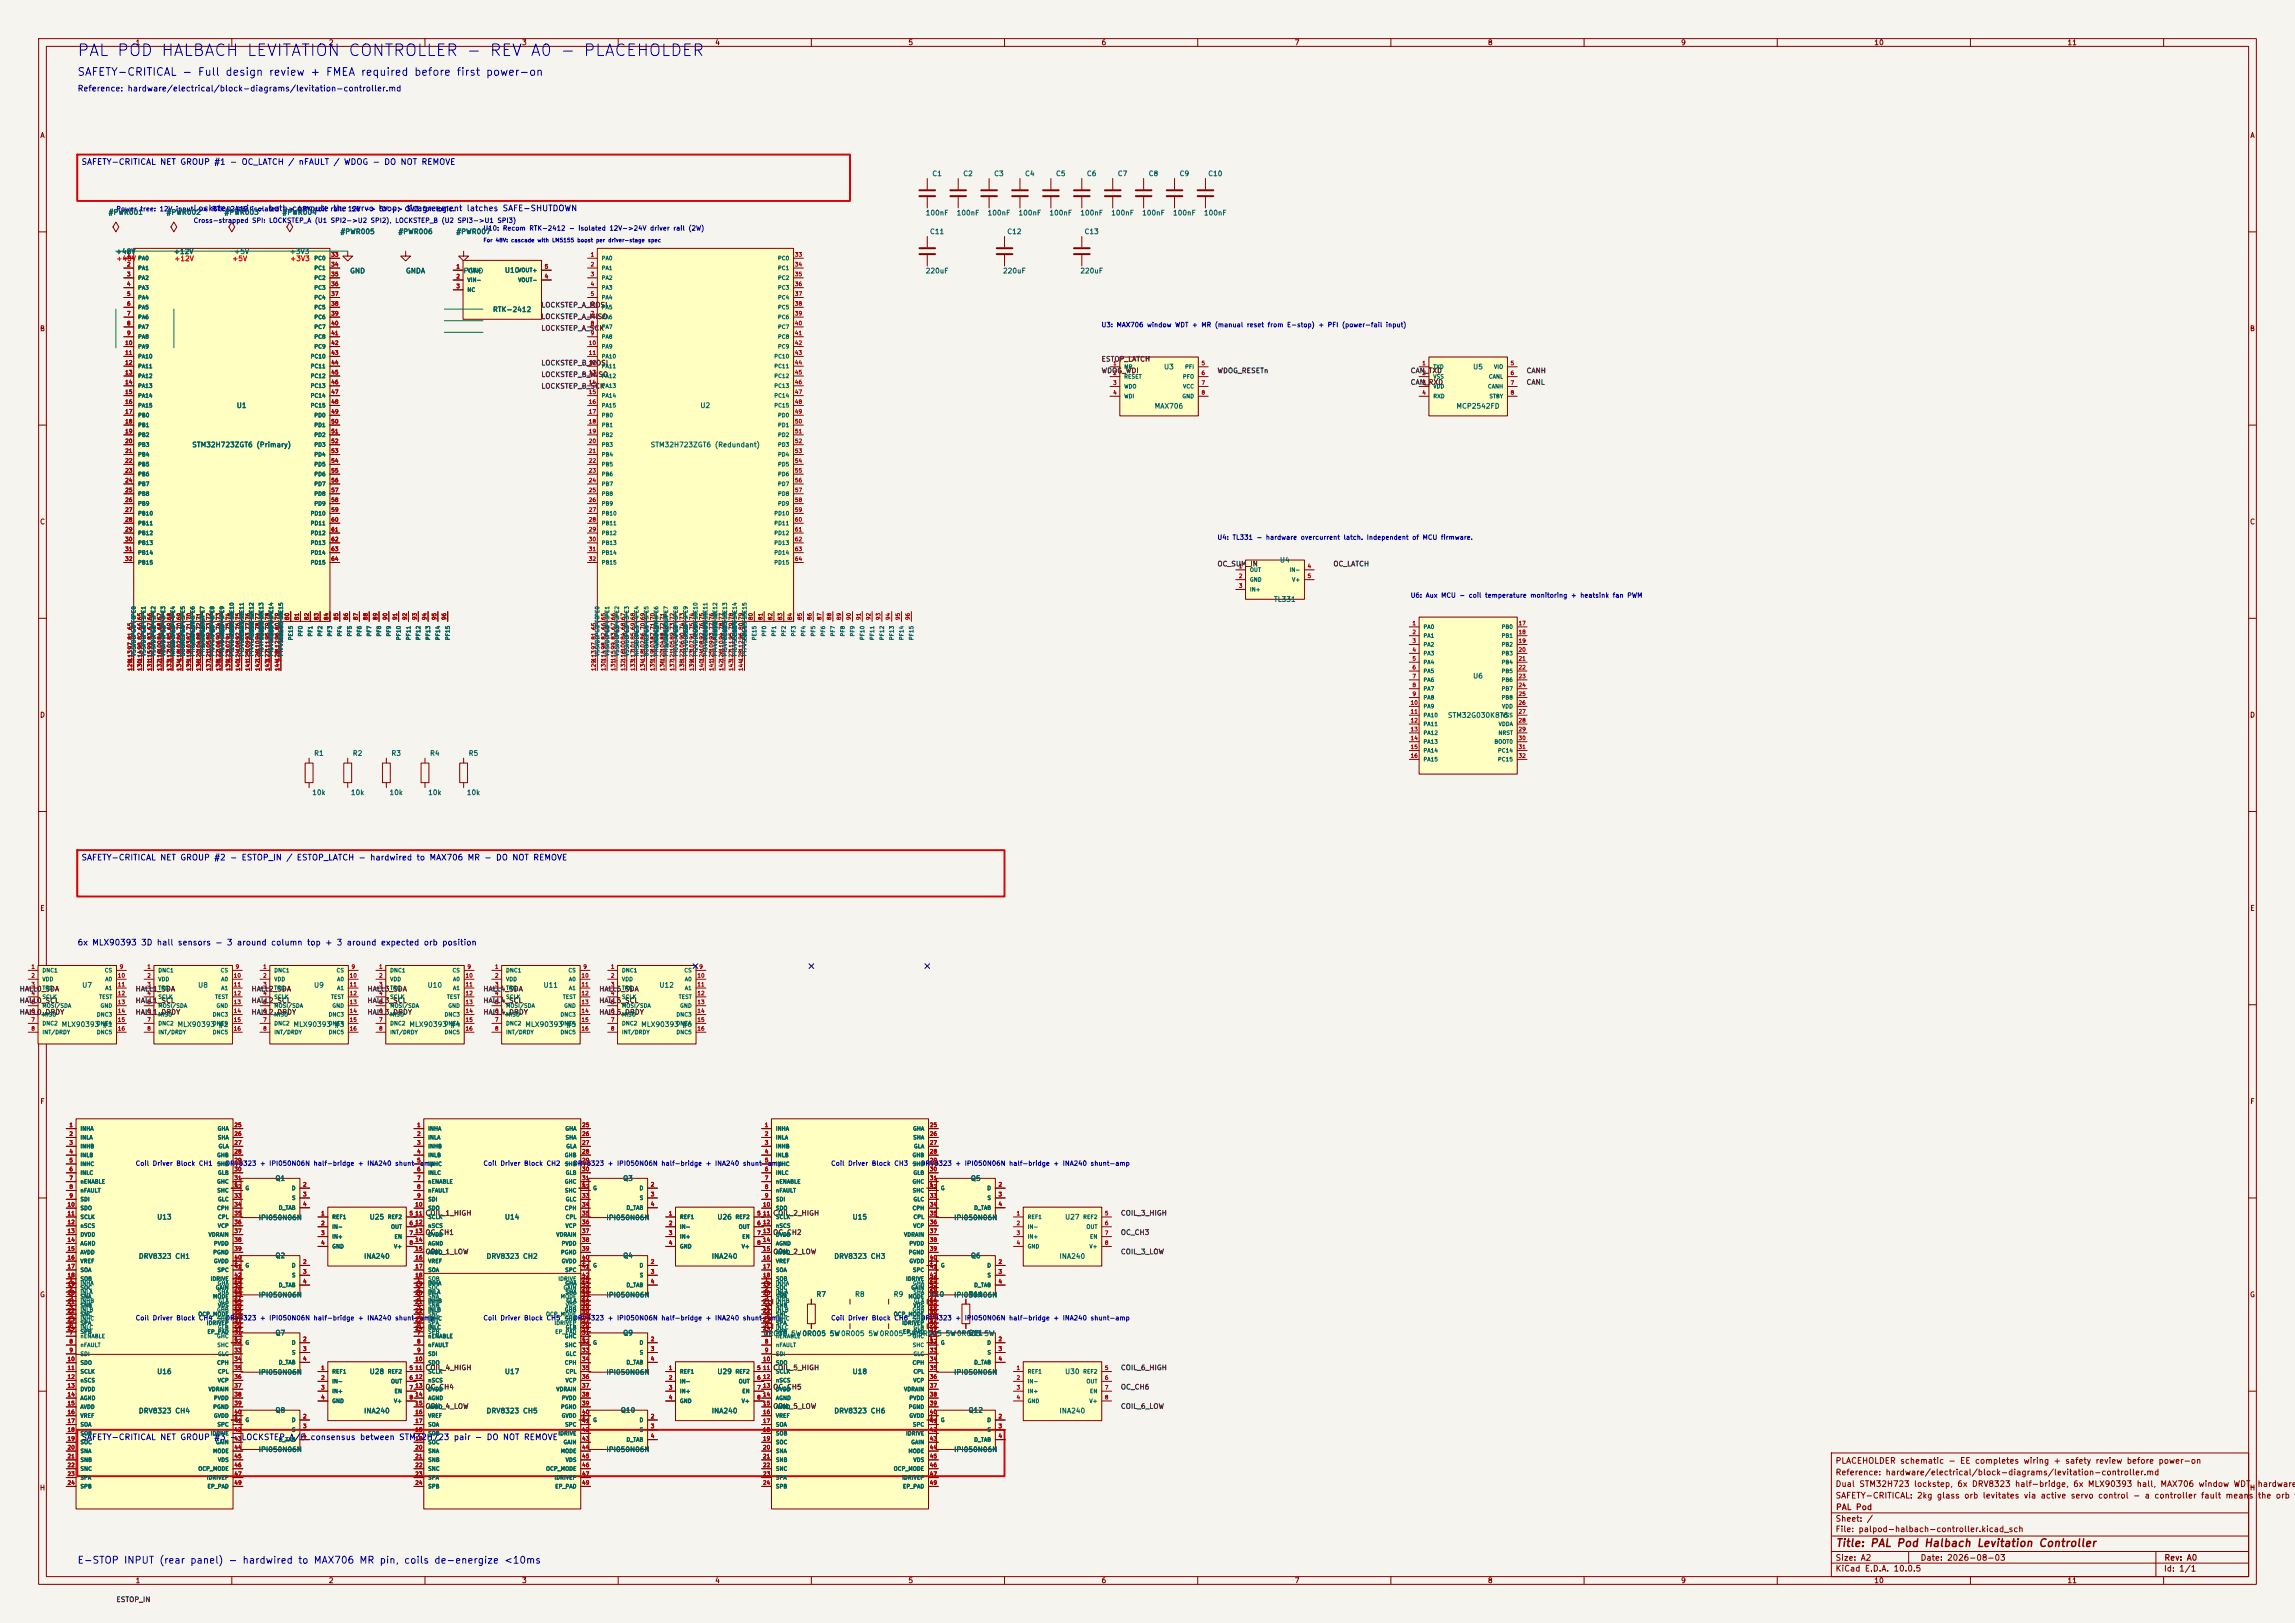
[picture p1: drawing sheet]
<svg xmlns="http://www.w3.org/2000/svg" width="594mm" height="420mm" viewBox="0 0 594 420" stroke-linecap="round" stroke-linejoin="round" font-family="sans-serif">
<defs><g id="words">
<text font-size="3" fill="#0000c2" x="19.8" y="15.3">PAL POD HALBACH LEVITATION CONTROLLER - REV A0 - PLACEHOLDER</text>
<text font-size="2" fill="#0000c2" x="19.9" y="20.1">SAFETY-CRITICAL - Full design review + FMEA required before first power-on</text>
<text font-size="2" fill="#840000" x="475" y="400.8">Title: PAL Pod Halbach Levitation Controller</text>
<text font-size="1.8" fill="#0000c2" x="19.9" y="405.1">E-STOP INPUT (rear panel) - hardwired to MAX706 MR pin, coils de-energize &lt;10ms</text>
<g font-size="1.5" fill="#0000c2">
<text x="20" y="24">Reference: hardware/electrical/block-diagrams/levitation-controller.md</text>
<text x="21" y="43">SAFETY-CRITICAL NET GROUP #1 - OC_LATCH / nFAULT / WDOG - DO NOT REMOVE</text>
<text x="50" y="55">Lockstep pair - both compute the servo loop; disagreement latches SAFE-SHUTDOWN</text>
<text x="21" y="223">SAFETY-CRITICAL NET GROUP #2 - ESTOP_IN / ESTOP_LATCH - hardwired to MAX706 MR - DO NOT REMOVE</text>
<text x="20" y="245">6x MLX90393 3D hall sensors - 3 around column top + 3 around expected orb position</text>
<text x="21" y="373">SAFETY-CRITICAL NET GROUP #3 - LOCKSTEP_A/B consensus between STM32H723 pair - DO NOT REMOVE</text>
</g>
<g font-size="1.5" fill="#840000">
<text x="475" y="382.1">Reference: hardware/electrical/block-diagrams/levitation-controller.md</text>
<text x="475" y="379.1">PLACEHOLDER schematic - EE completes wiring + safety review before power-on</text>
<text x="475" y="388.1">SAFETY-CRITICAL: 2kg glass orb levitates via active servo control - a controller fault means</text>
<text x="475" y="385.1">Dual STM32H723 lockstep, 6x DRV8323 half-bridge, 6x MLX90393 hall, MAX706 window WDT,</text>
<text x="584.2" y="385.1">hardware</text>
<text x="584.2" y="388.1">the orb fa</text>
<text x="475" y="394.1">Sheet: /</text>
<text x="475.1" y="391.1">PAL Pod</text>
<text x="475" y="396.8">File: palpod-halbach-controller.kicad_sch</text>
<text x="475" y="407">KiCad E.D.A. 10.0.5</text>
<text x="475" y="404.2">Size: A2</text>
<text x="497" y="404.2">Date: 2026-08-03</text>
<text x="560" y="407">Id: 1/1</text>
<text x="560.1" y="404.2">Rev: A0</text>
</g>
<g font-size="1.3" fill="#840000">
<text x="35" y="12">1</text>
<text x="85" y="12">2</text>
<text x="135" y="12">3</text>
<text x="185" y="12">4</text>
<text x="235" y="12">5</text>
<text x="285" y="12">6</text>
<text x="335" y="12">7</text>
<text x="385" y="12">8</text>
<text x="435" y="12">9</text>
<text x="485" y="12">10</text>
<text x="535" y="12">11</text>
<text x="10.3" y="36">A</text>
<text x="582.3" y="36">A</text>
<text x="10.2" y="86">B</text>
<text x="582.2" y="86">B</text>
<text x="10.2" y="136">C</text>
<text x="582.2" y="136">C</text>
<text x="10.2" y="186">D</text>
<text x="582.2" y="186">D</text>
<text x="10.3" y="236">E</text>
<text x="582.3" y="236">E</text>
<text x="10.3" y="286">F</text>
<text x="582.3" y="286">F</text>
<text x="10.2" y="336">G</text>
<text x="582.2" y="336">G</text>
<text x="10.2" y="386">H</text>
<text x="582.2" y="386">H</text>
<text x="35" y="410">1</text>
<text x="85" y="410">2</text>
<text x="135" y="410">3</text>
<text x="185" y="410">4</text>
<text x="235" y="410">5</text>
<text x="285" y="410">6</text>
<text x="335" y="410">7</text>
<text x="385" y="410">8</text>
<text x="435" y="410">9</text>
<text x="485" y="410">10</text>
<text x="535" y="410">11</text>
</g>
<g font-size="1.3" fill="#006464">
<text x="241.2" y="45.9">C1</text>
<text x="249.2" y="45.9">C2</text>
<text x="257.2" y="45.9">C3</text>
<text x="265.2" y="45.9">C4</text>
<text x="273.2" y="45.9">C5</text>
<text x="281.2" y="45.9">C6</text>
<text x="289.2" y="45.9">C7</text>
<text x="297.2" y="45.9">C8</text>
<text x="305.2" y="45.9">C9</text>
<text x="312.6" y="45.9">C10</text>
<text x="28" y="55.9">#PWR001</text>
<text x="43" y="55.9">#PWR002</text>
<text x="58" y="55.9">#PWR003</text>
<text x="73" y="55.9">#PWR004</text>
<text x="239.5" y="56">100nF</text>
<text x="247.5" y="56">100nF</text>
<text x="255.5" y="56">100nF</text>
<text x="263.5" y="56">100nF</text>
<text x="271.5" y="56">100nF</text>
<text x="279.5" y="56">100nF</text>
<text x="287.5" y="56">100nF</text>
<text x="295.5" y="56">100nF</text>
<text x="303.5" y="56">100nF</text>
<text x="311.5" y="56">100nF</text>
<text x="88" y="60.9">#PWR005</text>
<text x="103" y="60.9">#PWR006</text>
<text x="118" y="60.9">#PWR007</text>
<text x="240.6" y="60.9">C11</text>
<text x="260.6" y="60.9">C12</text>
<text x="280.6" y="60.9">C13</text>
<text x="29.9" y="66">+48V</text>
<text x="44.9" y="66">+12V</text>
<text x="60.5" y="66">+5V</text>
<text x="74.9" y="66">+3V3</text>
<text x="90.5" y="71">GND</text>
<text x="104.9" y="71">GNDA</text>
<text x="119.8" y="71">PGND</text>
<text x="130.5" y="70.9">U10</text>
<text x="239.5" y="71">220uF</text>
<text x="259.5" y="71">220uF</text>
<text x="279.5" y="71">220uF</text>
<text x="127.5" y="81">RTK-2412</text>
<text x="301.1" y="95.9">U3</text>
<text x="381.1" y="95.9">U5</text>
<text x="61.1" y="105.9">U1</text>
<text x="181.1" y="105.9">U2</text>
<text x="298.7" y="106">MAX706</text>
<text x="376.8" y="106">MCP2542FD</text>
<text x="49.6" y="116">STM32H723ZGT6 (Primary)</text>
<text x="168.3" y="116">STM32H723ZGT6 (Redundant)</text>
<text x="331.1" y="145.9">U4</text>
<text x="329.6" y="156">TL331</text>
<text x="381.1" y="175.9">U6</text>
<text x="374.6" y="186">STM32G030K8T6</text>
<text x="81.2" y="195.9">R1</text>
<text x="91.2" y="195.9">R2</text>
<text x="101.2" y="195.9">R3</text>
<text x="111.2" y="195.9">R4</text>
<text x="121.2" y="195.9">R5</text>
<text x="80.7" y="206">10k</text>
<text x="90.7" y="206">10k</text>
<text x="100.7" y="206">10k</text>
<text x="110.7" y="206">10k</text>
<text x="120.7" y="206">10k</text>
<text x="21.1" y="255.9">U7</text>
<text x="51.1" y="255.9">U8</text>
<text x="81.1" y="255.9">U9</text>
<text x="110.5" y="255.9">U10</text>
<text x="140.5" y="255.9">U11</text>
<text x="170.5" y="255.9">U12</text>
<text x="15.8" y="266">MLX90393 #1</text>
<text x="45.8" y="266">MLX90393 #2</text>
<text x="75.8" y="266">MLX90393 #3</text>
<text x="105.8" y="266">MLX90393 #4</text>
<text x="135.8" y="266">MLX90393 #5</text>
<text x="165.8" y="266">MLX90393 #6</text>
<text x="71.1" y="305.9">Q1</text>
<text x="161.1" y="305.9">Q3</text>
<text x="251.1" y="305.9">Q5</text>
<text x="40.5" y="315.9">U13</text>
<text x="66.8" y="316">IPI050N06N</text>
<text x="95.5" y="315.9">U25</text>
<text x="130.5" y="315.9">U14</text>
<text x="156.8" y="316">IPI050N06N</text>
<text x="185.5" y="315.9">U26</text>
<text x="220.5" y="315.9">U15</text>
<text x="246.8" y="316">IPI050N06N</text>
<text x="275.5" y="315.9">U27</text>
<text x="35.8" y="326">DRV8323 CH1</text>
<text x="71.1" y="325.9">Q2</text>
<text x="94.1" y="326">INA240</text>
<text x="125.8" y="326">DRV8323 CH2</text>
<text x="161.1" y="325.9">Q4</text>
<text x="184.1" y="326">INA240</text>
<text x="215.8" y="326">DRV8323 CH3</text>
<text x="251.1" y="325.9">Q6</text>
<text x="274.1" y="326">INA240</text>
<text x="201.2" y="335.9">R6</text>
<text x="211.2" y="335.9">R7</text>
<text x="221.2" y="335.9">R8</text>
<text x="231.2" y="335.9">R9</text>
<text x="240.6" y="335.9">R10</text>
<text x="250.6" y="335.9">R11</text>
<text x="66.8" y="336">IPI050N06N</text>
<text x="156.8" y="336">IPI050N06N</text>
<text x="246.8" y="336">IPI050N06N</text>
<text x="71.1" y="345.9">Q7</text>
<text x="161.1" y="345.9">Q9</text>
<text x="197.5" y="346">0R005 5W0R005 5W0R005 5W0R005 5W0R005 5W0R005</text>
<text x="250.5" y="345.9">Q115W</text>
<text x="40.5" y="355.9">U16</text>
<text x="66.8" y="356">IPI050N06N</text>
<text x="95.5" y="355.9">U28</text>
<text x="130.5" y="355.9">U17</text>
<text x="156.8" y="356">IPI050N06N</text>
<text x="185.5" y="355.9">U29</text>
<text x="220.5" y="355.9">U18</text>
<text x="246.8" y="356">IPI050N06N</text>
<text x="275.5" y="355.9">U30</text>
<text x="71.1" y="365.9">Q8</text>
<text x="160.5" y="365.9">Q10</text>
<text x="250.5" y="365.9">Q12</text>
<text x="35.8" y="366">DRV8323 CH4</text>
<text x="94.1" y="366">INA240</text>
<text x="125.8" y="366">DRV8323 CH5</text>
<text x="184.1" y="366">INA240</text>
<text x="215.8" y="366">DRV8323 CH6</text>
<text x="274.1" y="366">INA240</text>
<text x="66.8" y="376">IPI050N06N</text>
<text x="156.8" y="376">IPI050N06N</text>
<text x="246.8" y="376">IPI050N06N</text>
</g>
<g font-size="1.3" fill="#f00">
<text x="30" y="67.9">+48V</text>
<text x="45" y="67.9">+12V</text>
<text x="60" y="67.9">+5V</text>
<text x="75" y="67.9">+3V3</text>
</g>
<g font-size="1.3" fill="#0f0f0f">
<text x="140" y="79.9">LOCKSTEP_A_MOSI</text>
<text x="140" y="82.9">LOCKSTEP_A_MISO</text>
<text x="140" y="85.9">LOCKSTEP_A_SCK</text>
<text x="140" y="94.9">LOCKSTEP_B_MOSI</text>
<text x="285" y="93.9">ESTOP_LATCH</text>
<text x="140" y="100.9">LOCKSTEP_B_SCK</text>
<text x="140" y="97.9">LOCKSTEP_B_MISO</text>
<text x="285" y="96.9">WDOG_WDI</text>
<text x="315" y="96.9">WDOG_RESETn</text>
<text x="365" y="96.9">CAN_TXD</text>
<text x="365" y="99.9">CAN_RXD</text>
<text x="395" y="96.9">CANH</text>
<text x="395" y="99.9">CANL</text>
<text x="315" y="146.9">OC_SUM_IN</text>
<text x="345" y="146.9">OC_LATCH</text>
<text x="5" y="256.9">HALL0_SDA</text>
<text x="35" y="256.9">HALL1_SDA</text>
<text x="65" y="256.9">HALL2_SDA</text>
<text x="95" y="256.9">HALL3_SDA</text>
<text x="125" y="256.9">HALL4_SDA</text>
<text x="155" y="256.9">HALL5_SDA</text>
<text x="5" y="259.9">HALL0_SCL</text>
<text x="5" y="262.9">HALL0_DRDY</text>
<text x="35" y="259.9">HALL1_SCL</text>
<text x="35" y="262.9">HALL1_DRDY</text>
<text x="65" y="262.9">HALL2_DRDY</text>
<text x="65" y="259.9">HALL2_SCL</text>
<text x="95" y="262.9">HALL3_DRDY</text>
<text x="95" y="259.9">HALL3_SCL</text>
<text x="125" y="259.9">HALL4_SCL</text>
<text x="125" y="262.9">HALL4_DRDY</text>
<text x="155" y="259.9">HALL5_SCL</text>
<text x="155" y="262.9">HALL5_DRDY</text>
<text x="110" y="314.9">COIL_1_HIGH</text>
<text x="200" y="314.9">COIL_2_HIGH</text>
<text x="290" y="314.9">COIL_3_HIGH</text>
<text x="110" y="319.9">OC_CH1</text>
<text x="200" y="319.9">OC_CH2</text>
<text x="290" y="319.9">OC_CH3</text>
<text x="110" y="324.9">COIL_1_LOW</text>
<text x="200" y="324.9">COIL_2_LOW</text>
<text x="290" y="324.9">COIL_3_LOW</text>
<text x="110" y="354.9">COIL_4_HIGH</text>
<text x="110" y="359.9">OC_CH4</text>
<text x="200" y="359.9">OC_CH5</text>
<text x="200" y="354.9">COIL_5_HIGH</text>
<text x="290" y="359.9">OC_CH6</text>
<text x="290" y="354.9">COIL_6_HIGH</text>
<text x="110" y="364.9">COIL_4_LOW</text>
<text x="200" y="364.9">COIL_5_LOW</text>
<text x="290" y="364.9">COIL_6_LOW</text>
<text x="30" y="414.9">ESTOP_IN</text>
</g>
<g font-size="1.2" fill="#0000c2">
<text x="30" y="55">Power tree: 12V input -&gt; RTK-2412 isolated -&gt; 48V coil rail. 12V -&gt; 5V -&gt; 3V3 for logic.</text>
<text x="50" y="58">Cross-strapped SPI: LOCKSTEP_A (U1 SPI2-&gt;U2 SPI2), LOCKSTEP_B (U2 SPI3-&gt;U1 SPI3)</text>
<text x="125" y="60">U10: Recom RTK-2412 - isolated 12V-&gt;24V driver rail (2W)</text>
<text x="285" y="85">U3: MAX706 window WDT + MR (manual reset from E-stop) + PFI (power-fail input)</text>
<text x="315" y="140">U4: TL331 - hardware overcurrent latch. Independent of MCU firmware.</text>
<text x="365" y="155">U6: Aux MCU - coil temperature monitoring + heatsink fan PWM</text>
<text x="35" y="302">Coil Driver Block CH1 - DRV8323 + IPI050N06N half-bridge + INA240 shunt-amp</text>
<text x="125" y="302">Coil Driver Block CH2 - DRV8323 + IPI050N06N half-bridge + INA240 shunt-amp</text>
<text x="215" y="302">Coil Driver Block CH3 - DRV8323 + IPI050N06N half-bridge + INA240 shunt-amp</text>
<text x="35" y="342">Coil Driver Block CH4 - DRV8323 + IPI050N06N half-bridge + INA240 shunt-amp</text>
<text x="125" y="342">Coil Driver Block CH5 - DRV8323 + IPI050N06N half-bridge + INA240 shunt-amp</text>
<text x="215" y="342">Coil</text>
<text x="219.4" y="342">Driver Block</text>
<text x="231.3" y="342">CH6 - DRV8323 +</text>
<text x="249.6" y="342">IPI050N06N half-bridge + INA240 shunt-amp</text>
</g>
<text font-size="1" fill="#0000c2" x="125" y="62.9">For 48V: cascade with LM5155 boost per driver-stage spec</text>
<g font-size="1" fill="#a90000">
<text x="32.8" y="66.6">1</text>
<text x="32.8" y="69.2">2</text>
<text x="32.8" y="71.7">3</text>
<text x="85.6" y="66.6">33</text>
<text x="85.6" y="69.2">34</text>
<text x="85.6" y="71.7">35</text>
<text x="118" y="69.7">1</text>
<text x="140.9" y="69.7">5</text>
<text x="152.8" y="66.6">1</text>
<text x="152.8" y="69.2">2</text>
<text x="152.8" y="71.7">3</text>
<text x="205.6" y="66.6">33</text>
<text x="205.6" y="69.2">34</text>
<text x="205.6" y="71.7">35</text>
<text x="32.8" y="74.3">4</text>
<text x="32.8" y="76.8">5</text>
<text x="85.6" y="74.3">36</text>
<text x="85.6" y="76.8">37</text>
<text x="118" y="72.3">2</text>
<text x="118" y="74.8">3</text>
<text x="140.9" y="72.3">4</text>
<text x="152.8" y="74.3">4</text>
<text x="152.8" y="76.8">5</text>
<text x="205.6" y="74.3">36</text>
<text x="205.6" y="76.8">37</text>
<text x="32.8" y="79.3">6</text>
<text x="32.8" y="81.9">7</text>
<text x="85.6" y="79.3">38</text>
<text x="85.6" y="81.9">39</text>
<text x="152.8" y="79.3">6</text>
<text x="152.8" y="81.9">7</text>
<text x="205.6" y="79.3">38</text>
<text x="205.6" y="81.9">39</text>
<text x="32.3" y="89.5">10</text>
<text x="32.8" y="84.4">8</text>
<text x="32.8" y="87">9</text>
<text x="85.6" y="84.4">40</text>
<text x="85.6" y="87">41</text>
<text x="85.6" y="89.5">42</text>
<text x="152.3" y="89.5">10</text>
<text x="152.8" y="84.4">8</text>
<text x="152.8" y="87">9</text>
<text x="205.6" y="84.4">40</text>
<text x="205.6" y="87">41</text>
<text x="205.6" y="89.5">42</text>
<text x="32.3" y="92">11</text>
<text x="32.3" y="94.6">12</text>
<text x="85.6" y="92">43</text>
<text x="85.6" y="94.6">44</text>
<text x="152.3" y="92">11</text>
<text x="152.3" y="94.6">12</text>
<text x="205.6" y="92">43</text>
<text x="205.6" y="94.6">44</text>
<text x="288" y="94.7">1</text>
<text x="310.9" y="94.7">5</text>
<text x="368" y="94.7">1</text>
<text x="390.9" y="94.7">5</text>
<text x="32.3" y="97.1">13</text>
<text x="32.3" y="99.7">14</text>
<text x="85.6" y="97.1">45</text>
<text x="85.6" y="99.7">46</text>
<text x="152.3" y="97.1">13</text>
<text x="152.3" y="99.7">14</text>
<text x="205.6" y="97.1">45</text>
<text x="205.6" y="99.7">46</text>
<text x="288" y="97.3">2</text>
<text x="288" y="99.8">3</text>
<text x="310.9" y="97.3">6</text>
<text x="310.9" y="99.8">7</text>
<text x="368" y="97.3">2</text>
<text x="368" y="99.8">3</text>
<text x="390.9" y="97.3">6</text>
<text x="390.9" y="99.8">7</text>
<text x="32.3" y="102.2">15</text>
<text x="32.3" y="104.7">16</text>
<text x="32.3" y="107.3">17</text>
<text x="85.6" y="102.2">47</text>
<text x="85.6" y="104.7">48</text>
<text x="85.6" y="107.3">49</text>
<text x="152.3" y="102.2">15</text>
<text x="152.3" y="104.7">16</text>
<text x="152.3" y="107.3">17</text>
<text x="205.6" y="102.2">47</text>
<text x="205.6" y="104.7">48</text>
<text x="205.6" y="107.3">49</text>
<text x="288" y="102.4">4</text>
<text x="310.9" y="102.4">8</text>
<text x="368" y="102.4">4</text>
<text x="390.9" y="102.4">8</text>
<text x="32.3" y="109.8">18</text>
<text x="32.3" y="112.4">19</text>
<text x="85.6" y="109.8">50</text>
<text x="85.6" y="112.4">51</text>
<text x="152.3" y="109.8">18</text>
<text x="152.3" y="112.4">19</text>
<text x="205.6" y="109.8">50</text>
<text x="205.6" y="112.4">51</text>
<text x="32.3" y="114.9">20</text>
<text x="32.3" y="117.4">21</text>
<text x="32.3" y="120">22</text>
<text x="85.6" y="114.9">52</text>
<text x="85.6" y="117.4">53</text>
<text x="85.6" y="120">54</text>
<text x="152.3" y="114.9">20</text>
<text x="152.3" y="117.4">21</text>
<text x="152.3" y="120">22</text>
<text x="205.6" y="114.9">52</text>
<text x="205.6" y="117.4">53</text>
<text x="205.6" y="120">54</text>
<text x="32.3" y="122.5">23</text>
<text x="32.3" y="125.1">24</text>
<text x="85.6" y="122.5">55</text>
<text x="85.6" y="125.1">56</text>
<text x="152.3" y="122.5">23</text>
<text x="152.3" y="125.1">24</text>
<text x="205.6" y="122.5">55</text>
<text x="205.6" y="125.1">56</text>
<text x="32.3" y="127.6">25</text>
<text x="32.3" y="130.1">26</text>
<text x="85.6" y="127.6">57</text>
<text x="85.6" y="130.1">58</text>
<text x="152.3" y="127.6">25</text>
<text x="152.3" y="130.1">26</text>
<text x="205.6" y="127.6">57</text>
<text x="205.6" y="130.1">58</text>
<text x="32.3" y="132.7">27</text>
<text x="32.3" y="135.2">28</text>
<text x="32.3" y="137.8">29</text>
<text x="85.6" y="132.7">59</text>
<text x="85.6" y="135.2">60</text>
<text x="85.6" y="137.8">61</text>
<text x="152.3" y="132.7">27</text>
<text x="152.3" y="135.2">28</text>
<text x="152.3" y="137.8">29</text>
<text x="205.6" y="132.7">59</text>
<text x="205.6" y="135.2">60</text>
<text x="205.6" y="137.8">61</text>
<text x="32.3" y="140.3">30</text>
<text x="32.3" y="142.8">31</text>
<text x="85.6" y="140.3">62</text>
<text x="85.6" y="142.8">63</text>
<text x="152.3" y="140.3">30</text>
<text x="152.3" y="142.8">31</text>
<text x="205.6" y="140.3">62</text>
<text x="205.6" y="142.8">63</text>
<text x="32.3" y="145.4">32</text>
<text x="85.6" y="145.4">64</text>
<text x="152.3" y="145.4">32</text>
<text x="205.6" y="145.4">64</text>
<text x="320.5" y="147.3">1</text>
<text x="320.5" y="149.8">2</text>
<text x="338.3" y="147.3">4</text>
<text x="338.3" y="149.8">5</text>
<text x="320.5" y="152.4">3</text>
<text x="37" y="160.6" transform="rotate(-90 37 160.6)">65</text>
<text x="39.5" y="160.6" transform="rotate(-90 39.5 160.6)">66</text>
<text x="42" y="160.6" transform="rotate(-90 42 160.6)">67</text>
<text x="44.6" y="160.6" transform="rotate(-90 44.6 160.6)">68</text>
<text x="47.1" y="160.6" transform="rotate(-90 47.1 160.6)">69</text>
<text x="49.7" y="160.6" transform="rotate(-90 49.7 160.6)">70</text>
<text x="52.2" y="160.6" transform="rotate(-90 52.2 160.6)">71</text>
<text x="54.7" y="160.6" transform="rotate(-90 54.7 160.6)">72</text>
<text x="57.3" y="160.6" transform="rotate(-90 57.3 160.6)">73</text>
<text x="59.8" y="160.6" transform="rotate(-90 59.8 160.6)">74</text>
<text x="62.4" y="160.6" transform="rotate(-90 62.4 160.6)">75</text>
<text x="64.9" y="160.6" transform="rotate(-90 64.9 160.6)">76</text>
<text x="67.4" y="160.6" transform="rotate(-90 67.4 160.6)">77</text>
<text x="70" y="160.6" transform="rotate(-90 70 160.6)">78</text>
<text x="72.5" y="160.6" transform="rotate(-90 72.5 160.6)">79</text>
<text x="75.1" y="160.6" transform="rotate(-90 75.1 160.6)">80</text>
<text x="77.6" y="160.6" transform="rotate(-90 77.6 160.6)">81</text>
<text x="80.1" y="160.6" transform="rotate(-90 80.1 160.6)">82</text>
<text x="82.7" y="160.6" transform="rotate(-90 82.7 160.6)">83</text>
<text x="85.2" y="160.6" transform="rotate(-90 85.2 160.6)">84</text>
<text x="87.8" y="160.6" transform="rotate(-90 87.8 160.6)">85</text>
<text x="90.3" y="160.6" transform="rotate(-90 90.3 160.6)">86</text>
<text x="92.8" y="160.6" transform="rotate(-90 92.8 160.6)">87</text>
<text x="95.4" y="160.6" transform="rotate(-90 95.4 160.6)">88</text>
<text x="97.9" y="160.6" transform="rotate(-90 97.9 160.6)">89</text>
<text x="100.5" y="160.6" transform="rotate(-90 100.5 160.6)">90</text>
<text x="103" y="160.6" transform="rotate(-90 103 160.6)">91</text>
<text x="105.5" y="160.6" transform="rotate(-90 105.5 160.6)">92</text>
<text x="108.1" y="160.6" transform="rotate(-90 108.1 160.6)">93</text>
<text x="110.6" y="160.6" transform="rotate(-90 110.6 160.6)">94</text>
<text x="113.2" y="160.6" transform="rotate(-90 113.2 160.6)">95</text>
<text x="115.7" y="160.6" transform="rotate(-90 115.7 160.6)">96</text>
<text x="157" y="160.6" transform="rotate(-90 157 160.6)">65</text>
<text x="159.5" y="160.6" transform="rotate(-90 159.5 160.6)">66</text>
<text x="162" y="160.6" transform="rotate(-90 162 160.6)">67</text>
<text x="164.6" y="160.6" transform="rotate(-90 164.6 160.6)">68</text>
<text x="167.1" y="160.6" transform="rotate(-90 167.1 160.6)">69</text>
<text x="169.7" y="160.6" transform="rotate(-90 169.7 160.6)">70</text>
<text x="172.2" y="160.6" transform="rotate(-90 172.2 160.6)">71</text>
<text x="174.7" y="160.6" transform="rotate(-90 174.7 160.6)">72</text>
<text x="177.3" y="160.6" transform="rotate(-90 177.3 160.6)">73</text>
<text x="179.8" y="160.6" transform="rotate(-90 179.8 160.6)">74</text>
<text x="182.4" y="160.6" transform="rotate(-90 182.4 160.6)">75</text>
<text x="184.9" y="160.6" transform="rotate(-90 184.9 160.6)">76</text>
<text x="187.4" y="160.6" transform="rotate(-90 187.4 160.6)">77</text>
<text x="190" y="160.6" transform="rotate(-90 190 160.6)">78</text>
<text x="192.5" y="160.6" transform="rotate(-90 192.5 160.6)">79</text>
<text x="195.1" y="160.6" transform="rotate(-90 195.1 160.6)">80</text>
<text x="197.6" y="160.6" transform="rotate(-90 197.6 160.6)">81</text>
<text x="200.1" y="160.6" transform="rotate(-90 200.1 160.6)">82</text>
<text x="202.7" y="160.6" transform="rotate(-90 202.7 160.6)">83</text>
<text x="205.2" y="160.6" transform="rotate(-90 205.2 160.6)">84</text>
<text x="207.8" y="160.6" transform="rotate(-90 207.8 160.6)">85</text>
<text x="210.3" y="160.6" transform="rotate(-90 210.3 160.6)">86</text>
<text x="212.8" y="160.6" transform="rotate(-90 212.8 160.6)">87</text>
<text x="215.4" y="160.6" transform="rotate(-90 215.4 160.6)">88</text>
<text x="217.9" y="160.6" transform="rotate(-90 217.9 160.6)">89</text>
<text x="220.5" y="160.6" transform="rotate(-90 220.5 160.6)">90</text>
<text x="223" y="160.6" transform="rotate(-90 223 160.6)">91</text>
<text x="225.5" y="160.6" transform="rotate(-90 225.5 160.6)">92</text>
<text x="228.1" y="160.6" transform="rotate(-90 228.1 160.6)">93</text>
<text x="230.6" y="160.6" transform="rotate(-90 230.6 160.6)">94</text>
<text x="233.2" y="160.6" transform="rotate(-90 233.2 160.6)">95</text>
<text x="235.7" y="160.6" transform="rotate(-90 235.7 160.6)">96</text>
<text x="34.4" y="165.7" transform="rotate(-90 34.4 165.7)">81</text>
<text x="34.4" y="163.1" transform="rotate(-90 34.4 163.1)">65</text>
<text x="37" y="165.7" transform="rotate(-90 37 165.7)">82</text>
<text x="37" y="163.1" transform="rotate(-90 37 163.1)">66</text>
<text x="39.5" y="165.7" transform="rotate(-90 39.5 165.7)">83</text>
<text x="39.5" y="163.1" transform="rotate(-90 39.5 163.1)">67</text>
<text x="42" y="163.1" transform="rotate(-90 42 163.1)">68</text>
<text x="44.6" y="163.1" transform="rotate(-90 44.6 163.1)">69</text>
<text x="47.1" y="163.1" transform="rotate(-90 47.1 163.1)">70</text>
<text x="49.7" y="163.1" transform="rotate(-90 49.7 163.1)">71</text>
<text x="52.2" y="163.1" transform="rotate(-90 52.2 163.1)">72</text>
<text x="54.7" y="163.1" transform="rotate(-90 54.7 163.1)">73</text>
<text x="57.3" y="163.1" transform="rotate(-90 57.3 163.1)">74</text>
<text x="59.8" y="163.1" transform="rotate(-90 59.8 163.1)">75</text>
<text x="62.4" y="163.1" transform="rotate(-90 62.4 163.1)">76</text>
<text x="64.9" y="163.1" transform="rotate(-90 64.9 163.1)">77</text>
<text x="67.4" y="163.1" transform="rotate(-90 67.4 163.1)">78</text>
<text x="70" y="163.1" transform="rotate(-90 70 163.1)">79</text>
<text x="72.5" y="163.1" transform="rotate(-90 72.5 163.1)">80</text>
<text x="154.4" y="165.7" transform="rotate(-90 154.4 165.7)">81</text>
<text x="154.4" y="163.1" transform="rotate(-90 154.4 163.1)">65</text>
<text x="157" y="165.7" transform="rotate(-90 157 165.7)">82</text>
<text x="157" y="163.1" transform="rotate(-90 157 163.1)">66</text>
<text x="159.5" y="165.7" transform="rotate(-90 159.5 165.7)">83</text>
<text x="159.5" y="163.1" transform="rotate(-90 159.5 163.1)">67</text>
<text x="162" y="163.1" transform="rotate(-90 162 163.1)">68</text>
<text x="164.6" y="163.1" transform="rotate(-90 164.6 163.1)">69</text>
<text x="167.1" y="163.1" transform="rotate(-90 167.1 163.1)">70</text>
<text x="169.7" y="163.1" transform="rotate(-90 169.7 163.1)">71</text>
<text x="172.2" y="163.1" transform="rotate(-90 172.2 163.1)">72</text>
<text x="174.7" y="163.1" transform="rotate(-90 174.7 163.1)">73</text>
<text x="177.3" y="163.1" transform="rotate(-90 177.3 163.1)">74</text>
<text x="179.8" y="163.1" transform="rotate(-90 179.8 163.1)">75</text>
<text x="182.4" y="163.1" transform="rotate(-90 182.4 163.1)">76</text>
<text x="184.9" y="163.1" transform="rotate(-90 184.9 163.1)">77</text>
<text x="187.4" y="163.1" transform="rotate(-90 187.4 163.1)">78</text>
<text x="190" y="163.1" transform="rotate(-90 190 163.1)">79</text>
<text x="192.5" y="163.1" transform="rotate(-90 192.5 163.1)">80</text>
<text x="365.5" y="162">1</text>
<text x="365.5" y="164.3">2</text>
<text x="365.5" y="166.6">3</text>
<text x="392.9" y="162">17</text>
<text x="392.9" y="164.3">18</text>
<text x="392.9" y="166.6">19</text>
<text x="34.4" y="173.8" transform="rotate(-90 34.4 173.8)">129</text>
<text x="34.4" y="171.2" transform="rotate(-90 34.4 171.2)">11397</text>
<text x="37" y="173.8" transform="rotate(-90 37 173.8)">130</text>
<text x="37" y="171.2" transform="rotate(-90 37 171.2)">11498</text>
<text x="39.5" y="173.8" transform="rotate(-90 39.5 173.8)">131</text>
<text x="39.5" y="171.2" transform="rotate(-90 39.5 171.2)">11599</text>
<text x="42" y="173.8" transform="rotate(-90 42 173.8)">132</text>
<text x="42" y="171.2" transform="rotate(-90 42 171.2)">116</text>
<text x="42" y="168.7" transform="rotate(-90 42 168.7)">10084</text>
<text x="44.6" y="173.8" transform="rotate(-90 44.6 173.8)">133</text>
<text x="44.6" y="171.2" transform="rotate(-90 44.6 171.2)">117</text>
<text x="44.6" y="168.7" transform="rotate(-90 44.6 168.7)">10185</text>
<text x="47.1" y="173.8" transform="rotate(-90 47.1 173.8)">134</text>
<text x="47.1" y="171.2" transform="rotate(-90 47.1 171.2)">118</text>
<text x="47.1" y="168.7" transform="rotate(-90 47.1 168.7)">10286</text>
<text x="49.7" y="173.8" transform="rotate(-90 49.7 173.8)">135</text>
<text x="49.7" y="171.2" transform="rotate(-90 49.7 171.2)">119</text>
<text x="49.7" y="168.7" transform="rotate(-90 49.7 168.7)">10387</text>
<text x="52.2" y="173.8" transform="rotate(-90 52.2 173.8)">136</text>
<text x="52.2" y="171.2" transform="rotate(-90 52.2 171.2)">120</text>
<text x="52.2" y="168.7" transform="rotate(-90 52.2 168.7)">10488</text>
<text x="54.7" y="173.8" transform="rotate(-90 54.7 173.8)">137</text>
<text x="54.7" y="171.2" transform="rotate(-90 54.7 171.2)">121</text>
<text x="54.7" y="168.7" transform="rotate(-90 54.7 168.7)">10589</text>
<text x="57.3" y="173.8" transform="rotate(-90 57.3 173.8)">138</text>
<text x="57.3" y="171.2" transform="rotate(-90 57.3 171.2)">122</text>
<text x="57.3" y="168.7" transform="rotate(-90 57.3 168.7)">10690</text>
<text x="59.8" y="173.8" transform="rotate(-90 59.8 173.8)">139</text>
<text x="59.8" y="171.2" transform="rotate(-90 59.8 171.2)">123</text>
<text x="59.8" y="168.7" transform="rotate(-90 59.8 168.7)">10791</text>
<text x="62.4" y="173.8" transform="rotate(-90 62.4 173.8)">140</text>
<text x="62.4" y="171.2" transform="rotate(-90 62.4 171.2)">124</text>
<text x="62.4" y="168.7" transform="rotate(-90 62.4 168.7)">10892</text>
<text x="64.9" y="173.8" transform="rotate(-90 64.9 173.8)">141</text>
<text x="64.9" y="171.2" transform="rotate(-90 64.9 171.2)">125</text>
<text x="64.9" y="168.7" transform="rotate(-90 64.9 168.7)">10993</text>
<text x="67.4" y="173.8" transform="rotate(-90 67.4 173.8)">142</text>
<text x="67.4" y="171.2" transform="rotate(-90 67.4 171.2)">126</text>
<text x="67.4" y="168.7" transform="rotate(-90 67.4 168.7)">11094</text>
<text x="70" y="173.8" transform="rotate(-90 70 173.8)">143</text>
<text x="70" y="171.2" transform="rotate(-90 70 171.2)">127</text>
<text x="70" y="168.7" transform="rotate(-90 70 168.7)">11195</text>
<text x="72.5" y="173.8" transform="rotate(-90 72.5 173.8)">144</text>
<text x="72.5" y="171.2" transform="rotate(-90 72.5 171.2)">128</text>
<text x="72.5" y="168.7" transform="rotate(-90 72.5 168.7)">11296</text>
<text x="154.4" y="173.8" transform="rotate(-90 154.4 173.8)">129</text>
<text x="154.4" y="171.2" transform="rotate(-90 154.4 171.2)">11397</text>
<text x="157" y="173.8" transform="rotate(-90 157 173.8)">130</text>
<text x="157" y="171.2" transform="rotate(-90 157 171.2)">11498</text>
<text x="159.5" y="173.8" transform="rotate(-90 159.5 173.8)">131</text>
<text x="159.5" y="171.2" transform="rotate(-90 159.5 171.2)">11599</text>
<text x="162" y="173.8" transform="rotate(-90 162 173.8)">132</text>
<text x="162" y="171.2" transform="rotate(-90 162 171.2)">116</text>
<text x="162" y="168.7" transform="rotate(-90 162 168.7)">10084</text>
<text x="164.6" y="173.8" transform="rotate(-90 164.6 173.8)">133</text>
<text x="164.6" y="171.2" transform="rotate(-90 164.6 171.2)">117</text>
<text x="164.6" y="168.7" transform="rotate(-90 164.6 168.7)">10185</text>
<text x="167.1" y="173.8" transform="rotate(-90 167.1 173.8)">134</text>
<text x="167.1" y="171.2" transform="rotate(-90 167.1 171.2)">118</text>
<text x="167.1" y="168.7" transform="rotate(-90 167.1 168.7)">10286</text>
<text x="169.7" y="173.8" transform="rotate(-90 169.7 173.8)">135</text>
<text x="169.7" y="171.2" transform="rotate(-90 169.7 171.2)">119</text>
<text x="169.7" y="168.7" transform="rotate(-90 169.7 168.7)">10387</text>
<text x="172.2" y="173.8" transform="rotate(-90 172.2 173.8)">136</text>
<text x="172.2" y="171.2" transform="rotate(-90 172.2 171.2)">120</text>
<text x="172.2" y="168.7" transform="rotate(-90 172.2 168.7)">10488</text>
<text x="174.7" y="173.8" transform="rotate(-90 174.7 173.8)">137</text>
<text x="174.7" y="171.2" transform="rotate(-90 174.7 171.2)">121</text>
<text x="174.7" y="168.7" transform="rotate(-90 174.7 168.7)">10589</text>
<text x="177.3" y="173.8" transform="rotate(-90 177.3 173.8)">138</text>
<text x="177.3" y="171.2" transform="rotate(-90 177.3 171.2)">122</text>
<text x="177.3" y="168.7" transform="rotate(-90 177.3 168.7)">10690</text>
<text x="179.8" y="173.8" transform="rotate(-90 179.8 173.8)">139</text>
<text x="179.8" y="171.2" transform="rotate(-90 179.8 171.2)">123</text>
<text x="179.8" y="168.7" transform="rotate(-90 179.8 168.7)">10791</text>
<text x="182.4" y="173.8" transform="rotate(-90 182.4 173.8)">140</text>
<text x="182.4" y="171.2" transform="rotate(-90 182.4 171.2)">124</text>
<text x="182.4" y="168.7" transform="rotate(-90 182.4 168.7)">10892</text>
<text x="184.9" y="173.8" transform="rotate(-90 184.9 173.8)">141</text>
<text x="184.9" y="171.2" transform="rotate(-90 184.9 171.2)">125</text>
<text x="184.9" y="168.7" transform="rotate(-90 184.9 168.7)">10993</text>
<text x="187.4" y="173.8" transform="rotate(-90 187.4 173.8)">142</text>
<text x="187.4" y="171.2" transform="rotate(-90 187.4 171.2)">126</text>
<text x="187.4" y="168.7" transform="rotate(-90 187.4 168.7)">11094</text>
<text x="190" y="173.8" transform="rotate(-90 190 173.8)">143</text>
<text x="190" y="171.2" transform="rotate(-90 190 171.2)">127</text>
<text x="190" y="168.7" transform="rotate(-90 190 168.7)">11195</text>
<text x="192.5" y="173.8" transform="rotate(-90 192.5 173.8)">144</text>
<text x="192.5" y="171.2" transform="rotate(-90 192.5 171.2)">128</text>
<text x="192.5" y="168.7" transform="rotate(-90 192.5 168.7)">11296</text>
<text x="365.5" y="168.9">4</text>
<text x="365.5" y="171.2">5</text>
<text x="365.5" y="173.5">6</text>
<text x="392.9" y="168.9">20</text>
<text x="392.9" y="171.2">21</text>
<text x="392.9" y="173.5">22</text>
<text x="365.5" y="175.8">7</text>
<text x="365.5" y="178">8</text>
<text x="392.9" y="175.8">23</text>
<text x="392.9" y="178">24</text>
<text x="365" y="182.6">10</text>
<text x="365" y="184.9">11</text>
<text x="365.5" y="180.3">9</text>
<text x="392.9" y="180.3">25</text>
<text x="392.9" y="182.6">26</text>
<text x="392.9" y="184.9">27</text>
<text x="365" y="187.2">12</text>
<text x="365" y="189.5">13</text>
<text x="365" y="191.8">14</text>
<text x="392.9" y="187.2">28</text>
<text x="392.9" y="189.5">29</text>
<text x="392.9" y="191.8">30</text>
<text x="365" y="194">15</text>
<text x="365" y="196.3">16</text>
<text x="392.9" y="194">31</text>
<text x="392.9" y="196.3">32</text>
<text x="8" y="250.9">1</text>
<text x="30.9" y="250.9">9</text>
<text x="38" y="250.9">1</text>
<text x="60.9" y="250.9">9</text>
<text x="68" y="250.9">1</text>
<text x="90.9" y="250.9">9</text>
<text x="98" y="250.9">1</text>
<text x="120.9" y="250.9">9</text>
<text x="128" y="250.9">1</text>
<text x="150.9" y="250.9">9</text>
<text x="158" y="250.9">1</text>
<text x="180.9" y="250.9">9</text>
<text x="8" y="253.2">2</text>
<text x="8" y="255.5">3</text>
<text x="8" y="257.8">4</text>
<text x="30.4" y="253.2">10</text>
<text x="30.4" y="255.5">11</text>
<text x="30.4" y="257.8">12</text>
<text x="38" y="253.2">2</text>
<text x="38" y="255.5">3</text>
<text x="38" y="257.8">4</text>
<text x="60.4" y="253.2">10</text>
<text x="60.4" y="255.5">11</text>
<text x="60.4" y="257.8">12</text>
<text x="68" y="253.2">2</text>
<text x="68" y="255.5">3</text>
<text x="68" y="257.8">4</text>
<text x="90.4" y="253.2">10</text>
<text x="90.4" y="255.5">11</text>
<text x="90.4" y="257.8">12</text>
<text x="98" y="253.2">2</text>
<text x="98" y="255.5">3</text>
<text x="98" y="257.8">4</text>
<text x="120.4" y="253.2">10</text>
<text x="120.4" y="255.5">11</text>
<text x="120.4" y="257.8">12</text>
<text x="128" y="253.2">2</text>
<text x="128" y="255.5">3</text>
<text x="128" y="257.8">4</text>
<text x="150.4" y="253.2">10</text>
<text x="150.4" y="255.5">11</text>
<text x="150.4" y="257.8">12</text>
<text x="158" y="253.2">2</text>
<text x="158" y="255.5">3</text>
<text x="158" y="257.8">4</text>
<text x="180.4" y="253.2">10</text>
<text x="180.4" y="255.5">11</text>
<text x="180.4" y="257.8">12</text>
<text x="8" y="260.1">5</text>
<text x="8" y="262.4">6</text>
<text x="30.4" y="260.1">13</text>
<text x="30.4" y="262.4">14</text>
<text x="38" y="260.1">5</text>
<text x="38" y="262.4">6</text>
<text x="60.4" y="260.1">13</text>
<text x="60.4" y="262.4">14</text>
<text x="68" y="260.1">5</text>
<text x="68" y="262.4">6</text>
<text x="90.4" y="260.1">13</text>
<text x="90.4" y="262.4">14</text>
<text x="98" y="260.1">5</text>
<text x="98" y="262.4">6</text>
<text x="120.4" y="260.1">13</text>
<text x="120.4" y="262.4">14</text>
<text x="128" y="260.1">5</text>
<text x="128" y="262.4">6</text>
<text x="150.4" y="260.1">13</text>
<text x="150.4" y="262.4">14</text>
<text x="158" y="260.1">5</text>
<text x="158" y="262.4">6</text>
<text x="180.4" y="260.1">13</text>
<text x="180.4" y="262.4">14</text>
<text x="8" y="264.6">7</text>
<text x="8" y="266.9">8</text>
<text x="30.4" y="264.6">15</text>
<text x="30.4" y="266.9">16</text>
<text x="38" y="264.6">7</text>
<text x="38" y="266.9">8</text>
<text x="60.4" y="264.6">15</text>
<text x="60.4" y="266.9">16</text>
<text x="68" y="264.6">7</text>
<text x="68" y="266.9">8</text>
<text x="90.4" y="264.6">15</text>
<text x="90.4" y="266.9">16</text>
<text x="98" y="264.6">7</text>
<text x="98" y="266.9">8</text>
<text x="120.4" y="264.6">15</text>
<text x="120.4" y="266.9">16</text>
<text x="128" y="264.6">7</text>
<text x="128" y="266.9">8</text>
<text x="150.4" y="264.6">15</text>
<text x="150.4" y="266.9">16</text>
<text x="158" y="264.6">7</text>
<text x="158" y="266.9">8</text>
<text x="180.4" y="264.6">15</text>
<text x="180.4" y="266.9">16</text>
<text x="17.8" y="291.9">1</text>
<text x="60.5" y="291.9">25</text>
<text x="107.8" y="291.9">1</text>
<text x="150.5" y="291.9">25</text>
<text x="197.8" y="291.9">1</text>
<text x="240.5" y="291.9">25</text>
<text x="17.8" y="294.2">2</text>
<text x="17.8" y="296.4">3</text>
<text x="17.8" y="298.7">4</text>
<text x="60.5" y="294.2">26</text>
<text x="60.5" y="296.4">27</text>
<text x="60.5" y="298.7">28</text>
<text x="107.8" y="294.2">2</text>
<text x="107.8" y="296.4">3</text>
<text x="107.8" y="298.7">4</text>
<text x="150.5" y="294.2">26</text>
<text x="150.5" y="296.4">27</text>
<text x="150.5" y="298.7">28</text>
<text x="197.8" y="294.2">2</text>
<text x="197.8" y="296.4">3</text>
<text x="197.8" y="298.7">4</text>
<text x="240.5" y="294.2">26</text>
<text x="240.5" y="296.4">27</text>
<text x="240.5" y="298.7">28</text>
<text x="17.8" y="301">5</text>
<text x="17.8" y="303.3">6</text>
<text x="17.8" y="305.6">7</text>
<text x="60.5" y="301">29</text>
<text x="60.5" y="303.3">30</text>
<text x="60.5" y="305.6">31</text>
<text x="107.8" y="301">5</text>
<text x="107.8" y="303.3">6</text>
<text x="107.8" y="305.6">7</text>
<text x="150.5" y="301">29</text>
<text x="150.5" y="303.3">30</text>
<text x="150.5" y="305.6">31</text>
<text x="197.8" y="301">5</text>
<text x="197.8" y="303.3">6</text>
<text x="197.8" y="305.6">7</text>
<text x="240.5" y="301">29</text>
<text x="240.5" y="303.3">30</text>
<text x="240.5" y="305.6">31</text>
<text x="17.8" y="307.9">8</text>
<text x="17.8" y="310.2">9</text>
<text x="60.5" y="307.3">1</text>
<text x="60.5" y="307.9">32</text>
<text x="60.5" y="310.2">33</text>
<text x="78.3" y="307.3">2</text>
<text x="78.3" y="309.8">3</text>
<text x="107.8" y="307.9">8</text>
<text x="107.8" y="310.2">9</text>
<text x="150.5" y="307.3">1</text>
<text x="150.5" y="307.9">32</text>
<text x="150.5" y="310.2">33</text>
<text x="168.3" y="307.3">2</text>
<text x="168.3" y="309.8">3</text>
<text x="197.8" y="307.9">8</text>
<text x="197.8" y="310.2">9</text>
<text x="240.5" y="307.3">1</text>
<text x="240.5" y="307.9">32</text>
<text x="240.5" y="310.2">33</text>
<text x="258.3" y="307.3">2</text>
<text x="258.3" y="309.8">3</text>
<text x="17.4" y="312.5">10</text>
<text x="17.4" y="314.7">11</text>
<text x="17.4" y="317">12</text>
<text x="60.5" y="312.5">34</text>
<text x="60.5" y="314.7">35</text>
<text x="60.5" y="317">36</text>
<text x="78.3" y="312.4">4</text>
<text x="83" y="314.7">1</text>
<text x="83" y="317.3">2</text>
<text x="105.9" y="314.7">5</text>
<text x="105.9" y="317.3">6</text>
<text x="107.4" y="312.5">10</text>
<text x="107.4" y="314.7">11</text>
<text x="107.4" y="317">12</text>
<text x="150.5" y="312.5">34</text>
<text x="150.5" y="314.7">35</text>
<text x="150.5" y="317">36</text>
<text x="168.3" y="312.4">4</text>
<text x="173" y="314.7">1</text>
<text x="173" y="317.3">2</text>
<text x="195.9" y="314.7">5</text>
<text x="195.9" y="317.3">6</text>
<text x="197.4" y="312.5">10</text>
<text x="197.4" y="314.7">11</text>
<text x="197.4" y="317">12</text>
<text x="240.5" y="312.5">34</text>
<text x="240.5" y="314.7">35</text>
<text x="240.5" y="317">36</text>
<text x="258.3" y="312.4">4</text>
<text x="263" y="314.7">1</text>
<text x="263" y="317.3">2</text>
<text x="285.9" y="314.7">5</text>
<text x="285.9" y="317.3">6</text>
<text x="17.4" y="319.3">13</text>
<text x="17.4" y="321.6">14</text>
<text x="17.4" y="323.9">15</text>
<text x="60.5" y="319.3">37</text>
<text x="60.5" y="321.6">38</text>
<text x="60.5" y="323.9">39</text>
<text x="83" y="319.8">3</text>
<text x="83" y="322.4">4</text>
<text x="105.9" y="319.8">7</text>
<text x="105.9" y="322.4">8</text>
<text x="107.4" y="319.3">13</text>
<text x="107.4" y="321.6">14</text>
<text x="107.4" y="323.9">15</text>
<text x="150.5" y="319.3">37</text>
<text x="150.5" y="321.6">38</text>
<text x="150.5" y="323.9">39</text>
<text x="173" y="319.8">3</text>
<text x="173" y="322.4">4</text>
<text x="195.9" y="319.8">7</text>
<text x="195.9" y="322.4">8</text>
<text x="197.4" y="319.3">13</text>
<text x="197.4" y="321.6">14</text>
<text x="197.4" y="323.9">15</text>
<text x="240.5" y="319.3">37</text>
<text x="240.5" y="321.6">38</text>
<text x="240.5" y="323.9">39</text>
<text x="263" y="319.8">3</text>
<text x="263" y="322.4">4</text>
<text x="285.9" y="319.8">7</text>
<text x="285.9" y="322.4">8</text>
<text x="17.4" y="326.2">16</text>
<text x="17.4" y="328.5">17</text>
<text x="60.5" y="327.3">1</text>
<text x="60.5" y="326.2">40</text>
<text x="60.5" y="328.5">41</text>
<text x="78.3" y="327.3">2</text>
<text x="78.3" y="329.8">3</text>
<text x="107.4" y="326.2">16</text>
<text x="107.4" y="328.5">17</text>
<text x="150.5" y="327.3">1</text>
<text x="150.5" y="326.2">40</text>
<text x="150.5" y="328.5">41</text>
<text x="168.3" y="327.3">2</text>
<text x="168.3" y="329.8">3</text>
<text x="197.4" y="326.2">16</text>
<text x="197.4" y="328.5">17</text>
<text x="240.5" y="327.3">1</text>
<text x="240.5" y="326.2">40</text>
<text x="240.5" y="328.5">41</text>
<text x="258.3" y="327.3">2</text>
<text x="258.3" y="329.8">3</text>
<text x="17.4" y="330.7">18</text>
<text x="17.4" y="333">19</text>
<text x="17.4" y="335.3">20</text>
<text x="17.8" y="331.9">1</text>
<text x="17.8" y="334.2">2</text>
<text x="60.5" y="331.9">25</text>
<text x="60.5" y="334.2">26</text>
<text x="60.5" y="330.7">42</text>
<text x="60.5" y="333">43</text>
<text x="60.5" y="335.3">44</text>
<text x="78.3" y="332.4">4</text>
<text x="107.4" y="330.7">18</text>
<text x="107.4" y="333">19</text>
<text x="107.4" y="335.3">20</text>
<text x="107.8" y="331.9">1</text>
<text x="107.8" y="334.2">2</text>
<text x="150.5" y="330.7">42</text>
<text x="150.5" y="333">43</text>
<text x="150.5" y="335.3">44</text>
<text x="150.5" y="331.9">25</text>
<text x="150.5" y="334.2">26</text>
<text x="168.3" y="332.4">4</text>
<text x="197.4" y="330.7">18</text>
<text x="197.4" y="333">19</text>
<text x="197.4" y="335.3">20</text>
<text x="197.8" y="331.9">1</text>
<text x="197.8" y="334.2">2</text>
<text x="240.5" y="331.9">25</text>
<text x="240.5" y="334.2">26</text>
<text x="240.5" y="330.7">42</text>
<text x="240.5" y="333">43</text>
<text x="240.5" y="335.3">44</text>
<text x="258.3" y="332.4">4</text>
<text x="17.4" y="337.6">21</text>
<text x="17.4" y="339.9">22</text>
<text x="17.8" y="336.4">3</text>
<text x="17.8" y="338.7">4</text>
<text x="17.8" y="341">5</text>
<text x="60.5" y="336.4">27</text>
<text x="60.5" y="338.7">28</text>
<text x="60.5" y="341">29</text>
<text x="60.5" y="337.6">45</text>
<text x="60.5" y="339.9">46</text>
<text x="107.4" y="337.6">21</text>
<text x="107.4" y="339.9">22</text>
<text x="107.8" y="336.4">3</text>
<text x="107.8" y="338.7">4</text>
<text x="107.8" y="341">5</text>
<text x="150.5" y="337.6">45</text>
<text x="150.5" y="339.9">46</text>
<text x="150.5" y="336.4">27</text>
<text x="150.5" y="338.7">28</text>
<text x="150.5" y="341">29</text>
<text x="197.4" y="337.6">21</text>
<text x="197.4" y="339.9">22</text>
<text x="197.8" y="336.4">3</text>
<text x="197.8" y="338.7">4</text>
<text x="197.8" y="341">5</text>
<text x="240.5" y="336.4">27</text>
<text x="240.5" y="338.7">28</text>
<text x="240.5" y="341">29</text>
<text x="240.5" y="337.6">45</text>
<text x="240.5" y="339.9">46</text>
<text x="17.4" y="342.2">23</text>
<text x="17.4" y="344.5">24</text>
<text x="17.8" y="343.3">6</text>
<text x="17.8" y="345.6">7</text>
<text x="17.8" y="347.9">8</text>
<text x="60.5" y="347.3">1</text>
<text x="60.5" y="343.3">30</text>
<text x="60.5" y="345.6">31</text>
<text x="60.5" y="347.9">32</text>
<text x="60.5" y="342.2">47</text>
<text x="60.5" y="344.5">49</text>
<text x="78.3" y="347.3">2</text>
<text x="107.4" y="342.2">23</text>
<text x="107.4" y="344.5">24</text>
<text x="107.8" y="343.3">6</text>
<text x="107.8" y="345.6">7</text>
<text x="107.8" y="347.9">8</text>
<text x="150.5" y="347.3">1</text>
<text x="150.5" y="342.2">47</text>
<text x="150.5" y="344.5">49</text>
<text x="150.5" y="343.3">30</text>
<text x="150.5" y="345.6">31</text>
<text x="150.5" y="347.9">32</text>
<text x="168.3" y="347.3">2</text>
<text x="197.4" y="342.2">23</text>
<text x="197.4" y="344.5">24</text>
<text x="197.8" y="343.3">6</text>
<text x="197.8" y="345.6">7</text>
<text x="197.8" y="347.9">8</text>
<text x="240.5" y="347.3">1</text>
<text x="240.5" y="343.3">30</text>
<text x="240.5" y="345.6">31</text>
<text x="240.5" y="347.9">32</text>
<text x="240.5" y="342.2">47</text>
<text x="240.5" y="344.5">49</text>
<text x="258.3" y="347.3">2</text>
<text x="17.4" y="352.5">10</text>
<text x="17.8" y="350.2">9</text>
<text x="60.5" y="350.2">33</text>
<text x="60.5" y="352.5">34</text>
<text x="78.3" y="349.8">3</text>
<text x="78.3" y="352.4">4</text>
<text x="107.4" y="352.5">10</text>
<text x="107.8" y="350.2">9</text>
<text x="150.5" y="350.2">33</text>
<text x="150.5" y="352.5">34</text>
<text x="168.3" y="349.8">3</text>
<text x="168.3" y="352.4">4</text>
<text x="197.4" y="352.5">10</text>
<text x="197.8" y="350.2">9</text>
<text x="240.5" y="350.2">33</text>
<text x="240.5" y="352.5">34</text>
<text x="258.3" y="349.8">3</text>
<text x="258.3" y="352.4">4</text>
<text x="17.4" y="354.7">11</text>
<text x="17.4" y="357">12</text>
<text x="17.4" y="359.3">13</text>
<text x="60.5" y="354.7">35</text>
<text x="60.5" y="357">36</text>
<text x="60.5" y="359.3">37</text>
<text x="83" y="354.7">1</text>
<text x="83" y="357.3">2</text>
<text x="83" y="359.8">3</text>
<text x="105.9" y="354.7">5</text>
<text x="105.9" y="357.3">6</text>
<text x="105.9" y="359.8">7</text>
<text x="107.4" y="354.7">11</text>
<text x="107.4" y="357">12</text>
<text x="107.4" y="359.3">13</text>
<text x="150.5" y="354.7">35</text>
<text x="150.5" y="357">36</text>
<text x="150.5" y="359.3">37</text>
<text x="173" y="354.7">1</text>
<text x="173" y="357.3">2</text>
<text x="173" y="359.8">3</text>
<text x="195.9" y="354.7">5</text>
<text x="195.9" y="357.3">6</text>
<text x="195.9" y="359.8">7</text>
<text x="197.4" y="354.7">11</text>
<text x="197.4" y="357">12</text>
<text x="197.4" y="359.3">13</text>
<text x="240.5" y="354.7">35</text>
<text x="240.5" y="357">36</text>
<text x="240.5" y="359.3">37</text>
<text x="263" y="354.7">1</text>
<text x="263" y="357.3">2</text>
<text x="263" y="359.8">3</text>
<text x="285.9" y="354.7">5</text>
<text x="285.9" y="357.3">6</text>
<text x="285.9" y="359.8">7</text>
<text x="17.4" y="361.6">14</text>
<text x="17.4" y="363.9">15</text>
<text x="60.5" y="361.6">38</text>
<text x="60.5" y="363.9">39</text>
<text x="83" y="362.4">4</text>
<text x="105.9" y="362.4">8</text>
<text x="107.4" y="361.6">14</text>
<text x="107.4" y="363.9">15</text>
<text x="150.5" y="361.6">38</text>
<text x="150.5" y="363.9">39</text>
<text x="173" y="362.4">4</text>
<text x="195.9" y="362.4">8</text>
<text x="197.4" y="361.6">14</text>
<text x="197.4" y="363.9">15</text>
<text x="240.5" y="361.6">38</text>
<text x="240.5" y="363.9">39</text>
<text x="263" y="362.4">4</text>
<text x="285.9" y="362.4">8</text>
<text x="17.4" y="366.2">16</text>
<text x="17.4" y="368.5">17</text>
<text x="17.4" y="370.7">18</text>
<text x="60.5" y="367.3">1</text>
<text x="60.5" y="366.2">40</text>
<text x="60.5" y="368.5">41</text>
<text x="60.5" y="370.7">42</text>
<text x="78.3" y="367.3">2</text>
<text x="78.3" y="369.8">3</text>
<text x="107.4" y="366.2">16</text>
<text x="107.4" y="368.5">17</text>
<text x="107.4" y="370.7">18</text>
<text x="150.5" y="367.3">1</text>
<text x="150.5" y="366.2">40</text>
<text x="150.5" y="368.5">41</text>
<text x="150.5" y="370.7">42</text>
<text x="168.3" y="367.3">2</text>
<text x="168.3" y="369.8">3</text>
<text x="197.4" y="366.2">16</text>
<text x="197.4" y="368.5">17</text>
<text x="197.4" y="370.7">18</text>
<text x="240.5" y="367.3">1</text>
<text x="240.5" y="366.2">40</text>
<text x="240.5" y="368.5">41</text>
<text x="240.5" y="370.7">42</text>
<text x="258.3" y="367.3">2</text>
<text x="258.3" y="369.8">3</text>
<text x="17.4" y="373">19</text>
<text x="17.4" y="375.3">20</text>
<text x="17.4" y="377.6">21</text>
<text x="60.5" y="373">43</text>
<text x="60.5" y="375.3">44</text>
<text x="60.5" y="377.6">45</text>
<text x="78.3" y="372.4">4</text>
<text x="107.4" y="373">19</text>
<text x="107.4" y="375.3">20</text>
<text x="107.4" y="377.6">21</text>
<text x="150.5" y="373">43</text>
<text x="150.5" y="375.3">44</text>
<text x="150.5" y="377.6">45</text>
<text x="168.3" y="372.4">4</text>
<text x="197.4" y="373">19</text>
<text x="197.4" y="375.3">20</text>
<text x="197.4" y="377.6">21</text>
<text x="240.5" y="373">43</text>
<text x="240.5" y="375.3">44</text>
<text x="240.5" y="377.6">45</text>
<text x="258.3" y="372.4">4</text>
<text x="17.4" y="379.9">22</text>
<text x="17.4" y="382.2">23</text>
<text x="60.5" y="379.9">46</text>
<text x="60.5" y="382.2">47</text>
<text x="107.4" y="379.9">22</text>
<text x="107.4" y="382.2">23</text>
<text x="150.5" y="379.9">46</text>
<text x="150.5" y="382.2">47</text>
<text x="197.4" y="379.9">22</text>
<text x="197.4" y="382.2">23</text>
<text x="240.5" y="379.9">46</text>
<text x="240.5" y="382.2">47</text>
<text x="17.4" y="384.5">24</text>
<text x="60.5" y="384.5">49</text>
<text x="107.4" y="384.5">24</text>
<text x="150.5" y="384.5">49</text>
<text x="197.4" y="384.5">24</text>
<text x="240.5" y="384.5">49</text>
</g>
<g font-size="1" fill="#006464">
<text x="35.6" y="67.6">PA0</text>
<text x="35.6" y="70.1">PA1</text>
<text x="81.2" y="67.6">PC0</text>
<text x="81.2" y="70.1">PC1</text>
<text x="120.9" y="70.7">VIN+</text>
<text x="134" y="70.7">VOUT+</text>
<text x="155.6" y="67.6">PA0</text>
<text x="155.6" y="70.1">PA1</text>
<text x="201.2" y="67.6">PC0</text>
<text x="201.2" y="70.1">PC1</text>
<text x="35.6" y="72.7">PA2</text>
<text x="35.6" y="75.2">PA3</text>
<text x="35.6" y="77.7">PA4</text>
<text x="81.2" y="72.7">PC2</text>
<text x="81.2" y="75.2">PC3</text>
<text x="81.2" y="77.7">PC4</text>
<text x="120.9" y="73.2">VIN-</text>
<text x="120.9" y="75.8">NC</text>
<text x="134" y="73.2">VOUT-</text>
<text x="155.6" y="72.7">PA2</text>
<text x="155.6" y="75.2">PA3</text>
<text x="155.6" y="77.7">PA4</text>
<text x="201.2" y="72.7">PC2</text>
<text x="201.2" y="75.2">PC3</text>
<text x="201.2" y="77.7">PC4</text>
<text x="35.6" y="80.3">PA5</text>
<text x="35.6" y="82.8">PA6</text>
<text x="81.2" y="80.3">PC5</text>
<text x="81.2" y="82.8">PC6</text>
<text x="155.6" y="80.3">PA5</text>
<text x="155.6" y="82.8">PA6</text>
<text x="201.2" y="80.3">PC5</text>
<text x="201.2" y="82.8">PC6</text>
<text x="35.6" y="85.4">PA7</text>
<text x="35.6" y="87.9">PA8</text>
<text x="81.2" y="85.4">PC7</text>
<text x="81.2" y="87.9">PC8</text>
<text x="155.6" y="85.4">PA7</text>
<text x="155.6" y="87.9">PA8</text>
<text x="201.2" y="85.4">PC7</text>
<text x="201.2" y="87.9">PC8</text>
<text x="35.6" y="90.4">PA9</text>
<text x="35.6" y="93">PA10</text>
<text x="35.6" y="95.5">PA11</text>
<text x="80.3" y="93">PC10</text>
<text x="80.3" y="95.5">PC11</text>
<text x="81.2" y="90.4">PC9</text>
<text x="155.6" y="90.4">PA9</text>
<text x="155.6" y="93">PA10</text>
<text x="155.6" y="95.5">PA11</text>
<text x="200.3" y="93">PC10</text>
<text x="200.3" y="95.5">PC11</text>
<text x="201.2" y="90.4">PC9</text>
<text x="290.9" y="95.7">MR</text>
<text x="306.6" y="95.7">PFI</text>
<text x="370.9" y="95.7">TXD</text>
<text x="386.6" y="95.7">VIO</text>
<text x="35.6" y="98.1">PA12</text>
<text x="35.6" y="100.6">PA13</text>
<text x="80.3" y="98.1">PC12</text>
<text x="80.3" y="100.6">PC13</text>
<text x="155.6" y="98.1">PA12</text>
<text x="155.6" y="100.6">PA13</text>
<text x="200.3" y="98.1">PC12</text>
<text x="200.3" y="100.6">PC13</text>
<text x="290.9" y="98.2">RESET</text>
<text x="290.9" y="100.8">WDO</text>
<text x="306" y="98.2">PFO</text>
<text x="306.1" y="100.8">VCC</text>
<text x="370.9" y="98.2">VSS</text>
<text x="370.9" y="100.8">VDD</text>
<text x="385" y="100.8">CANH</text>
<text x="385.2" y="98.2">CANL</text>
<text x="35.6" y="103.1">PA14</text>
<text x="35.6" y="105.7">PA15</text>
<text x="80.3" y="103.1">PC14</text>
<text x="80.3" y="105.7">PC15</text>
<text x="155.6" y="103.1">PA14</text>
<text x="155.6" y="105.7">PA15</text>
<text x="200.3" y="103.1">PC14</text>
<text x="200.3" y="105.7">PC15</text>
<text x="290.9" y="103.3">WDI</text>
<text x="305.9" y="103.3">GND</text>
<text x="370.9" y="103.3">RXD</text>
<text x="385.4" y="103.3">STBY</text>
<text x="35.6" y="108.2">PB0</text>
<text x="35.6" y="110.8">PB1</text>
<text x="35.6" y="113.3">PB2</text>
<text x="81.2" y="108.2">PD0</text>
<text x="81.2" y="110.8">PD1</text>
<text x="81.2" y="113.3">PD2</text>
<text x="155.6" y="108.2">PB0</text>
<text x="155.6" y="110.8">PB1</text>
<text x="155.6" y="113.3">PB2</text>
<text x="201.2" y="108.2">PD0</text>
<text x="201.2" y="110.8">PD1</text>
<text x="201.2" y="113.3">PD2</text>
<text x="35.6" y="115.8">PB3</text>
<text x="35.6" y="118.4">PB4</text>
<text x="81.2" y="115.8">PD3</text>
<text x="81.2" y="118.4">PD4</text>
<text x="155.6" y="115.8">PB3</text>
<text x="155.6" y="118.4">PB4</text>
<text x="201.2" y="115.8">PD3</text>
<text x="201.2" y="118.4">PD4</text>
<text x="35.6" y="120.9">PB5</text>
<text x="35.6" y="123.5">PB6</text>
<text x="35.6" y="126">PB7</text>
<text x="81.2" y="120.9">PD5</text>
<text x="81.2" y="123.5">PD6</text>
<text x="81.2" y="126">PD7</text>
<text x="155.6" y="120.9">PB5</text>
<text x="155.6" y="123.5">PB6</text>
<text x="155.6" y="126">PB7</text>
<text x="201.2" y="120.9">PD5</text>
<text x="201.2" y="123.5">PD6</text>
<text x="201.2" y="126">PD7</text>
<text x="35.6" y="128.5">PB8</text>
<text x="35.6" y="131.1">PB9</text>
<text x="81.2" y="128.5">PD8</text>
<text x="81.2" y="131.1">PD9</text>
<text x="155.6" y="128.5">PB8</text>
<text x="155.6" y="131.1">PB9</text>
<text x="201.2" y="128.5">PD8</text>
<text x="201.2" y="131.1">PD9</text>
<text x="35.6" y="133.6">PB10</text>
<text x="35.6" y="136.2">PB11</text>
<text x="80.3" y="133.6">PD10</text>
<text x="80.3" y="136.2">PD11</text>
<text x="155.6" y="133.6">PB10</text>
<text x="155.6" y="136.2">PB11</text>
<text x="200.3" y="133.6">PD10</text>
<text x="200.3" y="136.2">PD11</text>
<text x="35.6" y="138.7">PB12</text>
<text x="35.6" y="141.2">PB13</text>
<text x="35.6" y="143.8">PB14</text>
<text x="80.3" y="138.7">PD12</text>
<text x="80.3" y="141.2">PD13</text>
<text x="80.3" y="143.8">PD14</text>
<text x="155.6" y="138.7">PB12</text>
<text x="155.6" y="141.2">PB13</text>
<text x="155.6" y="143.8">PB14</text>
<text x="200.3" y="138.7">PD12</text>
<text x="200.3" y="141.2">PD13</text>
<text x="200.3" y="143.8">PD14</text>
<text x="35.6" y="146.3">PB15</text>
<text x="80.3" y="146.3">PD15</text>
<text x="155.6" y="146.3">PB15</text>
<text x="200.3" y="146.3">PD15</text>
<text x="323.4" y="148.2">OUT</text>
<text x="333.6" y="148.2">IN-</text>
<text x="323.4" y="150.8">GND</text>
<text x="323.4" y="153.3">IN+</text>
<text x="334.3" y="150.8">V+</text>
<text x="60.8" y="159.8" transform="rotate(-90 60.8 159.8)">PE10</text>
<text x="65.8" y="159.8" transform="rotate(-90 65.8 159.8)">PE12</text>
<text x="73.5" y="159.8" transform="rotate(-90 73.5 159.8)">PE15</text>
<text x="180.8" y="159.8" transform="rotate(-90 180.8 159.8)">PE10</text>
<text x="185.8" y="159.8" transform="rotate(-90 185.8 159.8)">PE12</text>
<text x="193.5" y="159.8" transform="rotate(-90 193.5 159.8)">PE15</text>
<text x="35.4" y="164.9" transform="rotate(-90 35.4 164.9)">PG0</text>
<text x="35.4" y="162.3" transform="rotate(-90 35.4 162.3)">PF0PE0</text>
<text x="37.9" y="164.9" transform="rotate(-90 37.9 164.9)">PE0</text>
<text x="37.9" y="164.9" transform="rotate(-90 37.9 164.9)">PG1</text>
<text x="37.9" y="162.3" transform="rotate(-90 37.9 162.3)">PF1PE1</text>
<text x="40.4" y="164.9" transform="rotate(-90 40.4 164.9)">PE1</text>
<text x="40.4" y="164.9" transform="rotate(-90 40.4 164.9)">PG2</text>
<text x="40.4" y="162.3" transform="rotate(-90 40.4 162.3)">PF2PE2</text>
<text x="43" y="164.9" transform="rotate(-90 43 164.9)">PE2</text>
<text x="43" y="164.9" transform="rotate(-90 43 164.9)">PG3</text>
<text x="43" y="162.3" transform="rotate(-90 43 162.3)">PF3PE3</text>
<text x="45.5" y="167.4" transform="rotate(-90 45.5 167.4)">VDDA</text>
<text x="45.5" y="164.9" transform="rotate(-90 45.5 164.9)">PE3</text>
<text x="45.5" y="164.9" transform="rotate(-90 45.5 164.9)">PG4</text>
<text x="45.5" y="162.3" transform="rotate(-90 45.5 162.3)">PF4PE4</text>
<text x="48.1" y="167.4" transform="rotate(-90 48.1 167.4)">VREF+PF5PE5</text>
<text x="48.1" y="164.9" transform="rotate(-90 48.1 164.9)">PG5</text>
<text x="50.6" y="167.4" transform="rotate(-90 50.6 167.4)">VBAT</text>
<text x="50.6" y="164.9" transform="rotate(-90 50.6 164.9)">PE5</text>
<text x="50.6" y="164.9" transform="rotate(-90 50.6 164.9)">PG6</text>
<text x="50.6" y="162.3" transform="rotate(-90 50.6 162.3)">PF6PE6</text>
<text x="53.1" y="167.4" transform="rotate(-90 53.1 167.4)">VCAP1 PF7PE7</text>
<text x="53.1" y="164.9" transform="rotate(-90 53.1 164.9)">PE6</text>
<text x="53.1" y="164.9" transform="rotate(-90 53.1 164.9)">PG7</text>
<text x="55.7" y="164.9" transform="rotate(-90 55.7 164.9)">PE7</text>
<text x="55.7" y="164.9" transform="rotate(-90 55.7 164.9)">PG8</text>
<text x="58.2" y="164.9" transform="rotate(-90 58.2 164.9)">PE8</text>
<text x="58.2" y="164.9" transform="rotate(-90 58.2 164.9)">PG9</text>
<text x="58.2" y="162.3" transform="rotate(-90 58.2 162.3)">PF9PE9</text>
<text x="60.8" y="164.9" transform="rotate(-90 60.8 164.9)">PE9</text>
<text x="60.8" y="164.9" transform="rotate(-90 60.8 164.9)">PG10</text>
<text x="60.8" y="162.3" transform="rotate(-90 60.8 162.3)">PF10</text>
<text x="63.3" y="165.8" transform="rotate(-90 63.3 165.8)">PE10</text>
<text x="63.3" y="164.9" transform="rotate(-90 63.3 164.9)">PG11</text>
<text x="63.3" y="162.3" transform="rotate(-90 63.3 162.3)">PF11</text>
<text x="65.8" y="165.8" transform="rotate(-90 65.8 165.8)">PE11</text>
<text x="65.8" y="164.9" transform="rotate(-90 65.8 164.9)">PG12</text>
<text x="65.8" y="162.3" transform="rotate(-90 65.8 162.3)">PF12</text>
<text x="68.4" y="165.8" transform="rotate(-90 68.4 165.8)">PE12</text>
<text x="68.4" y="164.9" transform="rotate(-90 68.4 164.9)">PG13</text>
<text x="68.4" y="162.3" transform="rotate(-90 68.4 162.3)">PF13</text>
<text x="70.9" y="165.8" transform="rotate(-90 70.9 165.8)">PE13</text>
<text x="70.9" y="164.9" transform="rotate(-90 70.9 164.9)">PG14</text>
<text x="70.9" y="162.3" transform="rotate(-90 70.9 162.3)">PF14</text>
<text x="73.5" y="165.8" transform="rotate(-90 73.5 165.8)">PE14</text>
<text x="73.5" y="164.9" transform="rotate(-90 73.5 164.9)">PG15</text>
<text x="73.5" y="162.3" transform="rotate(-90 73.5 162.3)">PF15</text>
<text x="76" y="165.8" transform="rotate(-90 76 165.8)">PE15</text>
<text x="78.5" y="164.8" transform="rotate(-90 78.5 164.8)">PF0</text>
<text x="81.1" y="164.8" transform="rotate(-90 81.1 164.8)">PF1</text>
<text x="83.6" y="164.8" transform="rotate(-90 83.6 164.8)">PF2</text>
<text x="86.2" y="164.8" transform="rotate(-90 86.2 164.8)">PF3</text>
<text x="88.7" y="164.8" transform="rotate(-90 88.7 164.8)">PF4</text>
<text x="91.2" y="164.8" transform="rotate(-90 91.2 164.8)">PF5</text>
<text x="93.8" y="164.8" transform="rotate(-90 93.8 164.8)">PF6</text>
<text x="96.3" y="164.8" transform="rotate(-90 96.3 164.8)">PF7</text>
<text x="98.9" y="164.8" transform="rotate(-90 98.9 164.8)">PF8</text>
<text x="101.4" y="164.8" transform="rotate(-90 101.4 164.8)">PF9</text>
<text x="103.9" y="165.8" transform="rotate(-90 103.9 165.8)">PF10</text>
<text x="106.5" y="165.8" transform="rotate(-90 106.5 165.8)">PF11</text>
<text x="109" y="165.8" transform="rotate(-90 109 165.8)">PF12</text>
<text x="111.6" y="165.8" transform="rotate(-90 111.6 165.8)">PF13</text>
<text x="114.1" y="165.8" transform="rotate(-90 114.1 165.8)">PF14</text>
<text x="116.6" y="165.8" transform="rotate(-90 116.6 165.8)">PF15</text>
<text x="155.4" y="164.9" transform="rotate(-90 155.4 164.9)">PG0</text>
<text x="155.4" y="162.3" transform="rotate(-90 155.4 162.3)">PF0PE0</text>
<text x="157.9" y="164.9" transform="rotate(-90 157.9 164.9)">PE0</text>
<text x="157.9" y="164.9" transform="rotate(-90 157.9 164.9)">PG1</text>
<text x="157.9" y="162.3" transform="rotate(-90 157.9 162.3)">PF1PE1</text>
<text x="160.4" y="164.9" transform="rotate(-90 160.4 164.9)">PE1</text>
<text x="160.4" y="164.9" transform="rotate(-90 160.4 164.9)">PG2</text>
<text x="160.4" y="162.3" transform="rotate(-90 160.4 162.3)">PF2PE2</text>
<text x="163" y="164.9" transform="rotate(-90 163 164.9)">PE2</text>
<text x="163" y="164.9" transform="rotate(-90 163 164.9)">PG3</text>
<text x="163" y="162.3" transform="rotate(-90 163 162.3)">PF3PE3</text>
<text x="165.5" y="167.4" transform="rotate(-90 165.5 167.4)">VDDA</text>
<text x="165.5" y="164.9" transform="rotate(-90 165.5 164.9)">PE3</text>
<text x="165.5" y="164.9" transform="rotate(-90 165.5 164.9)">PG4</text>
<text x="165.5" y="162.3" transform="rotate(-90 165.5 162.3)">PF4PE4</text>
<text x="168.1" y="167.4" transform="rotate(-90 168.1 167.4)">VREF+PF5PE5</text>
<text x="168.1" y="164.9" transform="rotate(-90 168.1 164.9)">PG5</text>
<text x="170.6" y="167.4" transform="rotate(-90 170.6 167.4)">VBAT</text>
<text x="170.6" y="164.9" transform="rotate(-90 170.6 164.9)">PE5</text>
<text x="170.6" y="164.9" transform="rotate(-90 170.6 164.9)">PG6</text>
<text x="170.6" y="162.3" transform="rotate(-90 170.6 162.3)">PF6PE6</text>
<text x="173.1" y="167.4" transform="rotate(-90 173.1 167.4)">VCAP1 PF7PE7</text>
<text x="173.1" y="164.9" transform="rotate(-90 173.1 164.9)">PE6</text>
<text x="173.1" y="164.9" transform="rotate(-90 173.1 164.9)">PG7</text>
<text x="175.7" y="164.9" transform="rotate(-90 175.7 164.9)">PE7</text>
<text x="175.7" y="164.9" transform="rotate(-90 175.7 164.9)">PG8</text>
<text x="178.2" y="164.9" transform="rotate(-90 178.2 164.9)">PE8</text>
<text x="178.2" y="164.9" transform="rotate(-90 178.2 164.9)">PG9</text>
<text x="178.2" y="162.3" transform="rotate(-90 178.2 162.3)">PF9PE9</text>
<text x="180.8" y="164.9" transform="rotate(-90 180.8 164.9)">PE9</text>
<text x="180.8" y="164.9" transform="rotate(-90 180.8 164.9)">PG10</text>
<text x="180.8" y="162.3" transform="rotate(-90 180.8 162.3)">PF10</text>
<text x="183.3" y="165.8" transform="rotate(-90 183.3 165.8)">PE10</text>
<text x="183.3" y="164.9" transform="rotate(-90 183.3 164.9)">PG11</text>
<text x="183.3" y="162.3" transform="rotate(-90 183.3 162.3)">PF11</text>
<text x="185.8" y="165.8" transform="rotate(-90 185.8 165.8)">PE11</text>
<text x="185.8" y="164.9" transform="rotate(-90 185.8 164.9)">PG12</text>
<text x="185.8" y="162.3" transform="rotate(-90 185.8 162.3)">PF12</text>
<text x="188.4" y="165.8" transform="rotate(-90 188.4 165.8)">PE12</text>
<text x="188.4" y="164.9" transform="rotate(-90 188.4 164.9)">PG13</text>
<text x="188.4" y="162.3" transform="rotate(-90 188.4 162.3)">PF13</text>
<text x="190.9" y="165.8" transform="rotate(-90 190.9 165.8)">PE13</text>
<text x="190.9" y="164.9" transform="rotate(-90 190.9 164.9)">PG14</text>
<text x="190.9" y="162.3" transform="rotate(-90 190.9 162.3)">PF14</text>
<text x="193.5" y="165.8" transform="rotate(-90 193.5 165.8)">PE14</text>
<text x="193.5" y="164.9" transform="rotate(-90 193.5 164.9)">PG15</text>
<text x="193.5" y="162.3" transform="rotate(-90 193.5 162.3)">PF15</text>
<text x="196" y="165.8" transform="rotate(-90 196 165.8)">PE15</text>
<text x="198.5" y="164.8" transform="rotate(-90 198.5 164.8)">PF0</text>
<text x="201.1" y="164.8" transform="rotate(-90 201.1 164.8)">PF1</text>
<text x="203.6" y="164.8" transform="rotate(-90 203.6 164.8)">PF2</text>
<text x="206.2" y="164.8" transform="rotate(-90 206.2 164.8)">PF3</text>
<text x="208.7" y="164.8" transform="rotate(-90 208.7 164.8)">PF4</text>
<text x="211.2" y="164.8" transform="rotate(-90 211.2 164.8)">PF5</text>
<text x="213.8" y="164.8" transform="rotate(-90 213.8 164.8)">PF6</text>
<text x="216.3" y="164.8" transform="rotate(-90 216.3 164.8)">PF7</text>
<text x="218.9" y="164.8" transform="rotate(-90 218.9 164.8)">PF8</text>
<text x="221.4" y="164.8" transform="rotate(-90 221.4 164.8)">PF9</text>
<text x="223.9" y="165.8" transform="rotate(-90 223.9 165.8)">PF10</text>
<text x="226.5" y="165.8" transform="rotate(-90 226.5 165.8)">PF11</text>
<text x="229" y="165.8" transform="rotate(-90 229 165.8)">PF12</text>
<text x="231.6" y="165.8" transform="rotate(-90 231.6 165.8)">PF13</text>
<text x="234.1" y="165.8" transform="rotate(-90 234.1 165.8)">PF14</text>
<text x="236.6" y="165.8" transform="rotate(-90 236.6 165.8)">PF15</text>
<text x="368.3" y="163">PA0</text>
<text x="368.3" y="165.3">PA1</text>
<text x="368.3" y="167.5">PA2</text>
<text x="388.5" y="163">PB0</text>
<text x="388.5" y="165.3">PB1</text>
<text x="388.5" y="167.5">PB2</text>
<text x="35.4" y="169.9" transform="rotate(-90 35.4 169.9)">VSSVDD</text>
<text x="37.9" y="169.9" transform="rotate(-90 37.9 169.9)">VSSVDD</text>
<text x="40.4" y="169.9" transform="rotate(-90 40.4 169.9)">VSSVDD</text>
<text x="43" y="169.9" transform="rotate(-90 43 169.9)">VSSVDD</text>
<text x="45.5" y="169.9" transform="rotate(-90 45.5 169.9)">NRST</text>
<text x="48.1" y="169.9" transform="rotate(-90 48.1 169.9)">BOOT0PE4</text>
<text x="50.6" y="169.9" transform="rotate(-90 50.6 169.9)">PH0/OSC_IN</text>
<text x="53.1" y="169.9" transform="rotate(-90 53.1 169.9)">PH1/OSC_OUT</text>
<text x="55.7" y="169.9" transform="rotate(-90 55.7 169.9)">PI0VCAP2 PF8PE8</text>
<text x="58.2" y="169.9" transform="rotate(-90 58.2 169.9)">PI1VDDUSB</text>
<text x="60.8" y="169.9" transform="rotate(-90 60.8 169.9)">PI2VDDLDO</text>
<text x="63.3" y="169.9" transform="rotate(-90 63.3 169.9)">PI3VDDSMPS PE11</text>
<text x="65.8" y="169.9" transform="rotate(-90 65.8 169.9)">PI4VLXSMPS</text>
<text x="68.4" y="169.9" transform="rotate(-90 68.4 169.9)">PI5VFBSMPS PE13</text>
<text x="70.9" y="169.9" transform="rotate(-90 70.9 169.9)">PI6VSSSMPS PE14</text>
<text x="73.5" y="169.9" transform="rotate(-90 73.5 169.9)">PI7VSSA</text>
<text x="155.4" y="169.9" transform="rotate(-90 155.4 169.9)">VSSVDD</text>
<text x="157.9" y="169.9" transform="rotate(-90 157.9 169.9)">VSSVDD</text>
<text x="160.4" y="169.9" transform="rotate(-90 160.4 169.9)">VSSVDD</text>
<text x="163" y="169.9" transform="rotate(-90 163 169.9)">VSSVDD</text>
<text x="165.5" y="169.9" transform="rotate(-90 165.5 169.9)">NRST</text>
<text x="168.1" y="169.9" transform="rotate(-90 168.1 169.9)">BOOT0PE4</text>
<text x="170.6" y="169.9" transform="rotate(-90 170.6 169.9)">PH0/OSC_IN</text>
<text x="173.1" y="169.9" transform="rotate(-90 173.1 169.9)">PH1/OSC_OUT</text>
<text x="175.7" y="169.9" transform="rotate(-90 175.7 169.9)">PI0VCAP2 PF8PE8</text>
<text x="178.2" y="169.9" transform="rotate(-90 178.2 169.9)">PI1VDDUSB</text>
<text x="180.8" y="169.9" transform="rotate(-90 180.8 169.9)">PI2VDDLDO</text>
<text x="183.3" y="169.9" transform="rotate(-90 183.3 169.9)">PI3VDDSMPS PE11</text>
<text x="185.8" y="169.9" transform="rotate(-90 185.8 169.9)">PI4VLXSMPS</text>
<text x="188.4" y="169.9" transform="rotate(-90 188.4 169.9)">PI5VFBSMPS PE13</text>
<text x="190.9" y="169.9" transform="rotate(-90 190.9 169.9)">PI6VSSSMPS PE14</text>
<text x="193.5" y="169.9" transform="rotate(-90 193.5 169.9)">PI7VSSA</text>
<text x="368.3" y="169.8">PA3</text>
<text x="368.3" y="172.1">PA4</text>
<text x="388.5" y="169.8">PB3</text>
<text x="388.5" y="172.1">PB4</text>
<text x="368.3" y="174.4">PA5</text>
<text x="368.3" y="176.7">PA6</text>
<text x="368.3" y="179">PA7</text>
<text x="388.5" y="174.4">PB5</text>
<text x="388.5" y="176.7">PB6</text>
<text x="388.5" y="179">PB7</text>
<text x="368.3" y="181.3">PA8</text>
<text x="368.3" y="183.6">PA9</text>
<text x="368.3" y="185.8">PA10</text>
<text x="388.5" y="181.3">PB8</text>
<text x="388.6" y="183.6">VDD</text>
<text x="388.7" y="185.8">VSS</text>
<text x="368.3" y="188.1">PA11</text>
<text x="368.3" y="190.4">PA12</text>
<text x="387.7" y="190.4">NRST</text>
<text x="387.8" y="188.1">VDDA</text>
<text x="368.3" y="192.7">PA13</text>
<text x="368.3" y="195">PA14</text>
<text x="368.3" y="197.3">PA15</text>
<text x="386.7" y="192.7">BOOT0</text>
<text x="387.6" y="195">PC14</text>
<text x="387.6" y="197.3">PC15</text>
<text x="10.9" y="251.9">DNC1</text>
<text x="27" y="251.9">CS</text>
<text x="40.9" y="251.9">DNC1</text>
<text x="57" y="251.9">CS</text>
<text x="70.9" y="251.9">DNC1</text>
<text x="87" y="251.9">CS</text>
<text x="100.9" y="251.9">DNC1</text>
<text x="117" y="251.9">CS</text>
<text x="130.9" y="251.9">DNC1</text>
<text x="147" y="251.9">CS</text>
<text x="160.9" y="251.9">DNC1</text>
<text x="177" y="251.9">CS</text>
<text x="10.9" y="254.2">VDD</text>
<text x="10.9" y="256.4">TRG</text>
<text x="27.1" y="254.2">A0</text>
<text x="27.1" y="256.4">A1</text>
<text x="40.9" y="254.2">VDD</text>
<text x="40.9" y="256.4">TRG</text>
<text x="57.1" y="254.2">A0</text>
<text x="57.1" y="256.4">A1</text>
<text x="70.9" y="254.2">VDD</text>
<text x="70.9" y="256.4">TRG</text>
<text x="87.1" y="254.2">A0</text>
<text x="87.1" y="256.4">A1</text>
<text x="100.9" y="254.2">VDD</text>
<text x="100.9" y="256.4">TRG</text>
<text x="117.1" y="254.2">A0</text>
<text x="117.1" y="256.4">A1</text>
<text x="130.9" y="254.2">VDD</text>
<text x="130.9" y="256.4">TRG</text>
<text x="147.1" y="254.2">A0</text>
<text x="147.1" y="256.4">A1</text>
<text x="160.9" y="254.2">VDD</text>
<text x="160.9" y="256.4">TRG</text>
<text x="177.1" y="254.2">A0</text>
<text x="177.1" y="256.4">A1</text>
<text x="10.9" y="258.7">SCLK</text>
<text x="10.9" y="261">MOSI/SDA</text>
<text x="10.9" y="263.3">MISO</text>
<text x="24.9" y="263.3">DNC3</text>
<text x="25.6" y="258.7">TEST</text>
<text x="25.9" y="261">GND</text>
<text x="40.9" y="258.7">SCLK</text>
<text x="40.9" y="261">MOSI/SDA</text>
<text x="40.9" y="263.3">MISO</text>
<text x="54.9" y="263.3">DNC3</text>
<text x="55.6" y="258.7">TEST</text>
<text x="55.9" y="261">GND</text>
<text x="70.9" y="258.7">SCLK</text>
<text x="70.9" y="261">MOSI/SDA</text>
<text x="70.9" y="263.3">MISO</text>
<text x="84.9" y="263.3">DNC3</text>
<text x="85.6" y="258.7">TEST</text>
<text x="85.9" y="261">GND</text>
<text x="100.9" y="258.7">SCLK</text>
<text x="100.9" y="261">MOSI/SDA</text>
<text x="100.9" y="263.3">MISO</text>
<text x="114.9" y="263.3">DNC3</text>
<text x="115.6" y="258.7">TEST</text>
<text x="115.9" y="261">GND</text>
<text x="130.9" y="258.7">SCLK</text>
<text x="130.9" y="261">MOSI/SDA</text>
<text x="130.9" y="263.3">MISO</text>
<text x="144.9" y="263.3">DNC3</text>
<text x="145.6" y="258.7">TEST</text>
<text x="145.9" y="261">GND</text>
<text x="160.9" y="258.7">SCLK</text>
<text x="160.9" y="261">MOSI/SDA</text>
<text x="160.9" y="263.3">MISO</text>
<text x="174.9" y="263.3">DNC3</text>
<text x="175.6" y="258.7">TEST</text>
<text x="175.9" y="261">GND</text>
<text x="10.9" y="265.6">DNC2</text>
<text x="10.9" y="267.9">INT/DRDY</text>
<text x="24.9" y="265.6">DNC4</text>
<text x="24.9" y="267.9">DNC5</text>
<text x="40.9" y="265.6">DNC2</text>
<text x="40.9" y="267.9">INT/DRDY</text>
<text x="54.9" y="265.6">DNC4</text>
<text x="54.9" y="267.9">DNC5</text>
<text x="70.9" y="265.6">DNC2</text>
<text x="70.9" y="267.9">INT/DRDY</text>
<text x="84.9" y="265.6">DNC4</text>
<text x="84.9" y="267.9">DNC5</text>
<text x="100.9" y="265.6">DNC2</text>
<text x="100.9" y="267.9">INT/DRDY</text>
<text x="114.9" y="265.6">DNC4</text>
<text x="114.9" y="267.9">DNC5</text>
<text x="130.9" y="265.6">DNC2</text>
<text x="130.9" y="267.9">INT/DRDY</text>
<text x="144.9" y="265.6">DNC4</text>
<text x="144.9" y="267.9">DNC5</text>
<text x="160.9" y="265.6">DNC2</text>
<text x="160.9" y="267.9">INT/DRDY</text>
<text x="174.9" y="265.6">DNC4</text>
<text x="174.9" y="267.9">DNC5</text>
<text x="20.7" y="292.8">INHA</text>
<text x="56.2" y="292.8">GHA</text>
<text x="110.7" y="292.8">INHA</text>
<text x="146.2" y="292.8">GHA</text>
<text x="200.7" y="292.8">INHA</text>
<text x="236.2" y="292.8">GHA</text>
<text x="20.7" y="295.1">INLA</text>
<text x="20.7" y="297.4">INHB</text>
<text x="20.7" y="299.7">INLB</text>
<text x="56.1" y="299.7">GHB</text>
<text x="56.2" y="295.1">SHA</text>
<text x="56.4" y="297.4">GLA</text>
<text x="110.7" y="295.1">INLA</text>
<text x="110.7" y="297.4">INHB</text>
<text x="110.7" y="299.7">INLB</text>
<text x="146.1" y="299.7">GHB</text>
<text x="146.2" y="295.1">SHA</text>
<text x="146.4" y="297.4">GLA</text>
<text x="200.7" y="295.1">INLA</text>
<text x="200.7" y="297.4">INHB</text>
<text x="200.7" y="299.7">INLB</text>
<text x="236.1" y="299.7">GHB</text>
<text x="236.2" y="295.1">SHA</text>
<text x="236.4" y="297.4">GLA</text>
<text x="20.7" y="302">INHC</text>
<text x="20.7" y="304.2">INLC</text>
<text x="56.1" y="302">SHB</text>
<text x="56.3" y="304.2">GLB</text>
<text x="110.7" y="302">INHC</text>
<text x="110.7" y="304.2">INLC</text>
<text x="146.1" y="302">SHB</text>
<text x="146.3" y="304.2">GLB</text>
<text x="200.7" y="302">INHC</text>
<text x="200.7" y="304.2">INLC</text>
<text x="236.1" y="302">SHB</text>
<text x="236.3" y="304.2">GLB</text>
<text x="20.7" y="306.5">nENABLE</text>
<text x="20.7" y="308.8">nFAULT</text>
<text x="20.7" y="311.1">SDI</text>
<text x="56.1" y="306.5">GHC</text>
<text x="56.1" y="308.8">SHC</text>
<text x="56.3" y="311.1">GLC</text>
<text x="63.4" y="308.2">G</text>
<text x="75.4" y="308.2">D</text>
<text x="75.5" y="310.8">S</text>
<text x="110.7" y="306.5">nENABLE</text>
<text x="110.7" y="308.8">nFAULT</text>
<text x="110.7" y="311.1">SDI</text>
<text x="146.1" y="306.5">GHC</text>
<text x="146.1" y="308.8">SHC</text>
<text x="146.3" y="311.1">GLC</text>
<text x="153.4" y="308.2">G</text>
<text x="165.4" y="308.2">D</text>
<text x="165.5" y="310.8">S</text>
<text x="200.7" y="306.5">nENABLE</text>
<text x="200.7" y="308.8">nFAULT</text>
<text x="200.7" y="311.1">SDI</text>
<text x="236.1" y="306.5">GHC</text>
<text x="236.1" y="308.8">SHC</text>
<text x="236.3" y="311.1">GLC</text>
<text x="243.4" y="308.2">G</text>
<text x="255.4" y="308.2">D</text>
<text x="255.5" y="310.8">S</text>
<text x="20.7" y="313.4">SDO</text>
<text x="20.7" y="315.7">SCLK</text>
<text x="20.7" y="318">nSCS</text>
<text x="56.1" y="313.4">CPH</text>
<text x="56.2" y="318">VCP</text>
<text x="56.3" y="315.7">CPL</text>
<text x="72" y="313.3">D_TAB</text>
<text x="85.9" y="315.7">REF1</text>
<text x="100.2" y="315.7">REF2</text>
<text x="110.7" y="313.4">SDO</text>
<text x="110.7" y="315.7">SCLK</text>
<text x="110.7" y="318">nSCS</text>
<text x="146.1" y="313.4">CPH</text>
<text x="146.2" y="318">VCP</text>
<text x="146.3" y="315.7">CPL</text>
<text x="162" y="313.3">D_TAB</text>
<text x="175.9" y="315.7">REF1</text>
<text x="190.2" y="315.7">REF2</text>
<text x="200.7" y="313.4">SDO</text>
<text x="200.7" y="315.7">SCLK</text>
<text x="200.7" y="318">nSCS</text>
<text x="236.1" y="313.4">CPH</text>
<text x="236.2" y="318">VCP</text>
<text x="236.3" y="315.7">CPL</text>
<text x="252" y="313.3">D_TAB</text>
<text x="265.9" y="315.7">REF1</text>
<text x="280.2" y="315.7">REF2</text>
<text x="20.7" y="320.2">DVDD</text>
<text x="20.7" y="322.5">AGND</text>
<text x="53.9" y="320.2">VDRAIN</text>
<text x="55.2" y="322.5">PVDD</text>
<text x="85.9" y="318.2">IN-</text>
<text x="85.9" y="320.8">IN+</text>
<text x="85.9" y="323.3">GND</text>
<text x="101.1" y="318.2">OUT</text>
<text x="101.8" y="323.3">V+</text>
<text x="102" y="320.8">EN</text>
<text x="110.7" y="320.2">DVDD</text>
<text x="110.7" y="322.5">AGND</text>
<text x="143.9" y="320.2">VDRAIN</text>
<text x="145.2" y="322.5">PVDD</text>
<text x="175.9" y="318.2">IN-</text>
<text x="175.9" y="320.8">IN+</text>
<text x="175.9" y="323.3">GND</text>
<text x="191.1" y="318.2">OUT</text>
<text x="191.8" y="323.3">V+</text>
<text x="192" y="320.8">EN</text>
<text x="200.7" y="320.2">DVDD</text>
<text x="200.7" y="322.5">AGND</text>
<text x="233.9" y="320.2">VDRAIN</text>
<text x="235.2" y="322.5">PVDD</text>
<text x="265.9" y="318.2">IN-</text>
<text x="265.9" y="320.8">IN+</text>
<text x="265.9" y="323.3">GND</text>
<text x="281.1" y="318.2">OUT</text>
<text x="281.8" y="323.3">V+</text>
<text x="282" y="320.8">EN</text>
<text x="20.7" y="324.8">AVDD</text>
<text x="20.7" y="327.1">VREF</text>
<text x="20.7" y="329.4">SOA</text>
<text x="55.1" y="324.8">PGND</text>
<text x="55.2" y="327.1">GVDD</text>
<text x="56.2" y="329.4">SPC</text>
<text x="63.4" y="328.2">G</text>
<text x="75.4" y="328.2">D</text>
<text x="110.7" y="324.8">AVDD</text>
<text x="110.7" y="327.1">VREF</text>
<text x="110.7" y="329.4">SOA</text>
<text x="145.1" y="324.8">PGND</text>
<text x="145.2" y="327.1">GVDD</text>
<text x="146.2" y="329.4">SPC</text>
<text x="153.4" y="328.2">G</text>
<text x="165.4" y="328.2">D</text>
<text x="200.7" y="324.8">AVDD</text>
<text x="200.7" y="327.1">VREF</text>
<text x="200.7" y="329.4">SOA</text>
<text x="235.1" y="324.8">PGND</text>
<text x="235.2" y="327.1">GVDD</text>
<text x="236.2" y="329.4">SPC</text>
<text x="243.4" y="328.2">G</text>
<text x="255.4" y="328.2">D</text>
<text x="20.7" y="332.8">INHA</text>
<text x="20.7" y="335.1">INLA</text>
<text x="20.7" y="331.7">SOB</text>
<text x="20.7" y="334">SOC</text>
<text x="54.4" y="331.7">IDRIVE</text>
<text x="55.7" y="334">GAIN</text>
<text x="56.2" y="332.8">GHA</text>
<text x="56.2" y="335.1">SHA</text>
<text x="72" y="333.3">D_TAB</text>
<text x="75.5" y="330.8">S</text>
<text x="110.7" y="331.7">SOB</text>
<text x="110.7" y="334">SOC</text>
<text x="110.7" y="332.8">INHA</text>
<text x="110.7" y="335.1">INLA</text>
<text x="144.4" y="331.7">IDRIVE</text>
<text x="145.7" y="334">GAIN</text>
<text x="146.2" y="332.8">GHA</text>
<text x="146.2" y="335.1">SHA</text>
<text x="162" y="333.3">D_TAB</text>
<text x="165.5" y="330.8">S</text>
<text x="200.7" y="332.8">INHA</text>
<text x="200.7" y="335.1">INLA</text>
<text x="200.7" y="331.7">SOB</text>
<text x="200.7" y="334">SOC</text>
<text x="234.4" y="331.7">IDRIVE</text>
<text x="235.7" y="334">GAIN</text>
<text x="236.2" y="332.8">GHA</text>
<text x="236.2" y="335.1">SHA</text>
<text x="252" y="333.3">D_TAB</text>
<text x="255.5" y="330.8">S</text>
<text x="20.7" y="337.4">INHB</text>
<text x="20.7" y="339.7">INLB</text>
<text x="20.7" y="342">INHC</text>
<text x="20.7" y="336.3">SNA</text>
<text x="20.7" y="338.5">SNB</text>
<text x="20.7" y="340.8">SNC</text>
<text x="51.2" y="340.8">OCP_MODE</text>
<text x="55" y="336.3">MODE</text>
<text x="56.1" y="339.7">GHB</text>
<text x="56.1" y="342">SHB</text>
<text x="56.3" y="338.5">VDS</text>
<text x="56.4" y="337.4">GLA</text>
<text x="110.7" y="336.3">SNA</text>
<text x="110.7" y="338.5">SNB</text>
<text x="110.7" y="340.8">SNC</text>
<text x="110.7" y="337.4">INHB</text>
<text x="110.7" y="339.7">INLB</text>
<text x="110.7" y="342">INHC</text>
<text x="141.2" y="340.8">OCP_MODE</text>
<text x="145" y="336.3">MODE</text>
<text x="146.1" y="339.7">GHB</text>
<text x="146.1" y="342">SHB</text>
<text x="146.3" y="338.5">VDS</text>
<text x="146.4" y="337.4">GLA</text>
<text x="200.7" y="337.4">INHB</text>
<text x="200.7" y="339.7">INLB</text>
<text x="200.7" y="342">INHC</text>
<text x="200.7" y="336.3">SNA</text>
<text x="200.7" y="338.5">SNB</text>
<text x="200.7" y="340.8">SNC</text>
<text x="231.2" y="340.8">OCP_MODE</text>
<text x="235" y="336.3">MODE</text>
<text x="236.1" y="339.7">GHB</text>
<text x="236.1" y="342">SHB</text>
<text x="236.3" y="338.5">VDS</text>
<text x="236.4" y="337.4">GLA</text>
<text x="20.7" y="344.2">INLC</text>
<text x="20.7" y="346.5">nENABLE</text>
<text x="20.7" y="343.1">SPA</text>
<text x="20.7" y="345.4">SPB</text>
<text x="53.4" y="343.1">IDRIVEP</text>
<text x="53.6" y="345.4">EP_PAD</text>
<text x="56.1" y="346.5">GHC</text>
<text x="56.3" y="344.2">GLB</text>
<text x="110.7" y="343.1">SPA</text>
<text x="110.7" y="345.4">SPB</text>
<text x="110.7" y="344.2">INLC</text>
<text x="110.7" y="346.5">nENABLE</text>
<text x="143.4" y="343.1">IDRIVEP</text>
<text x="143.6" y="345.4">EP_PAD</text>
<text x="146.1" y="346.5">GHC</text>
<text x="146.3" y="344.2">GLB</text>
<text x="200.7" y="344.2">INLC</text>
<text x="200.7" y="346.5">nENABLE</text>
<text x="200.7" y="343.1">SPA</text>
<text x="200.7" y="345.4">SPB</text>
<text x="233.4" y="343.1">IDRIVEP</text>
<text x="233.6" y="345.4">EP_PAD</text>
<text x="236.1" y="346.5">GHC</text>
<text x="236.3" y="344.2">GLB</text>
<text x="20.7" y="348.8">nFAULT</text>
<text x="20.7" y="351.1">SDI</text>
<text x="20.7" y="353.4">SDO</text>
<text x="56.1" y="353.4">CPH</text>
<text x="56.1" y="348.8">SHC</text>
<text x="56.3" y="351.1">GLC</text>
<text x="63.4" y="348.2">G</text>
<text x="72" y="353.3">D_TAB</text>
<text x="75.4" y="348.2">D</text>
<text x="75.5" y="350.8">S</text>
<text x="110.7" y="348.8">nFAULT</text>
<text x="110.7" y="351.1">SDI</text>
<text x="110.7" y="353.4">SDO</text>
<text x="146.1" y="353.4">CPH</text>
<text x="146.1" y="348.8">SHC</text>
<text x="146.3" y="351.1">GLC</text>
<text x="153.4" y="348.2">G</text>
<text x="162" y="353.3">D_TAB</text>
<text x="165.4" y="348.2">D</text>
<text x="165.5" y="350.8">S</text>
<text x="200.7" y="348.8">nFAULT</text>
<text x="200.7" y="351.1">SDI</text>
<text x="200.7" y="353.4">SDO</text>
<text x="236.1" y="353.4">CPH</text>
<text x="236.1" y="348.8">SHC</text>
<text x="236.3" y="351.1">GLC</text>
<text x="243.4" y="348.2">G</text>
<text x="252" y="353.3">D_TAB</text>
<text x="255.4" y="348.2">D</text>
<text x="255.5" y="350.8">S</text>
<text x="20.7" y="355.7">SCLK</text>
<text x="20.7" y="358">nSCS</text>
<text x="56.2" y="358">VCP</text>
<text x="56.3" y="355.7">CPL</text>
<text x="85.9" y="355.7">REF1</text>
<text x="85.9" y="358.2">IN-</text>
<text x="100.2" y="355.7">REF2</text>
<text x="101.1" y="358.2">OUT</text>
<text x="110.7" y="355.7">SCLK</text>
<text x="110.7" y="358">nSCS</text>
<text x="146.2" y="358">VCP</text>
<text x="146.3" y="355.7">CPL</text>
<text x="175.9" y="355.7">REF1</text>
<text x="175.9" y="358.2">IN-</text>
<text x="190.2" y="355.7">REF2</text>
<text x="191.1" y="358.2">OUT</text>
<text x="200.7" y="355.7">SCLK</text>
<text x="200.7" y="358">nSCS</text>
<text x="236.2" y="358">VCP</text>
<text x="236.3" y="355.7">CPL</text>
<text x="265.9" y="355.7">REF1</text>
<text x="265.9" y="358.2">IN-</text>
<text x="280.2" y="355.7">REF2</text>
<text x="281.1" y="358.2">OUT</text>
<text x="20.7" y="360.2">DVDD</text>
<text x="20.7" y="362.5">AGND</text>
<text x="20.7" y="364.8">AVDD</text>
<text x="53.9" y="360.2">VDRAIN</text>
<text x="55.1" y="364.8">PGND</text>
<text x="55.2" y="362.5">PVDD</text>
<text x="85.9" y="360.8">IN+</text>
<text x="85.9" y="363.3">GND</text>
<text x="101.8" y="363.3">V+</text>
<text x="102" y="360.8">EN</text>
<text x="110.7" y="360.2">DVDD</text>
<text x="110.7" y="362.5">AGND</text>
<text x="110.7" y="364.8">AVDD</text>
<text x="143.9" y="360.2">VDRAIN</text>
<text x="145.1" y="364.8">PGND</text>
<text x="145.2" y="362.5">PVDD</text>
<text x="175.9" y="360.8">IN+</text>
<text x="175.9" y="363.3">GND</text>
<text x="191.8" y="363.3">V+</text>
<text x="192" y="360.8">EN</text>
<text x="200.7" y="360.2">DVDD</text>
<text x="200.7" y="362.5">AGND</text>
<text x="200.7" y="364.8">AVDD</text>
<text x="233.9" y="360.2">VDRAIN</text>
<text x="235.1" y="364.8">PGND</text>
<text x="235.2" y="362.5">PVDD</text>
<text x="265.9" y="360.8">IN+</text>
<text x="265.9" y="363.3">GND</text>
<text x="281.8" y="363.3">V+</text>
<text x="282" y="360.8">EN</text>
<text x="20.7" y="367.1">VREF</text>
<text x="20.7" y="369.4">SOA</text>
<text x="20.7" y="371.7">SOB</text>
<text x="54.4" y="371.7">IDRIVE</text>
<text x="55.2" y="367.1">GVDD</text>
<text x="56.2" y="369.4">SPC</text>
<text x="63.4" y="368.2">G</text>
<text x="75.4" y="368.2">D</text>
<text x="75.5" y="370.8">S</text>
<text x="110.7" y="367.1">VREF</text>
<text x="110.7" y="369.4">SOA</text>
<text x="110.7" y="371.7">SOB</text>
<text x="144.4" y="371.7">IDRIVE</text>
<text x="145.2" y="367.1">GVDD</text>
<text x="146.2" y="369.4">SPC</text>
<text x="153.4" y="368.2">G</text>
<text x="165.4" y="368.2">D</text>
<text x="165.5" y="370.8">S</text>
<text x="200.7" y="367.1">VREF</text>
<text x="200.7" y="369.4">SOA</text>
<text x="200.7" y="371.7">SOB</text>
<text x="234.4" y="371.7">IDRIVE</text>
<text x="235.2" y="367.1">GVDD</text>
<text x="236.2" y="369.4">SPC</text>
<text x="243.4" y="368.2">G</text>
<text x="255.4" y="368.2">D</text>
<text x="255.5" y="370.8">S</text>
<text x="20.7" y="374">SOC</text>
<text x="20.7" y="376.3">SNA</text>
<text x="55" y="376.3">MODE</text>
<text x="55.7" y="374">GAIN</text>
<text x="72" y="373.3">D_TAB</text>
<text x="110.7" y="374">SOC</text>
<text x="110.7" y="376.3">SNA</text>
<text x="145" y="376.3">MODE</text>
<text x="145.7" y="374">GAIN</text>
<text x="162" y="373.3">D_TAB</text>
<text x="200.7" y="374">SOC</text>
<text x="200.7" y="376.3">SNA</text>
<text x="235" y="376.3">MODE</text>
<text x="235.7" y="374">GAIN</text>
<text x="252" y="373.3">D_TAB</text>
<text x="20.7" y="378.5">SNB</text>
<text x="20.7" y="380.8">SNC</text>
<text x="20.7" y="383.1">SPA</text>
<text x="51.2" y="380.8">OCP_MODE</text>
<text x="53.4" y="383.1">IDRIVEP</text>
<text x="56.3" y="378.5">VDS</text>
<text x="110.7" y="378.5">SNB</text>
<text x="110.7" y="380.8">SNC</text>
<text x="110.7" y="383.1">SPA</text>
<text x="141.2" y="380.8">OCP_MODE</text>
<text x="143.4" y="383.1">IDRIVEP</text>
<text x="146.3" y="378.5">VDS</text>
<text x="200.7" y="378.5">SNB</text>
<text x="200.7" y="380.8">SNC</text>
<text x="200.7" y="383.1">SPA</text>
<text x="231.2" y="380.8">OCP_MODE</text>
<text x="233.4" y="383.1">IDRIVEP</text>
<text x="236.3" y="378.5">VDS</text>
<text x="20.7" y="385.4">SPB</text>
<text x="53.6" y="385.4">EP_PAD</text>
<text x="110.7" y="385.4">SPB</text>
<text x="143.6" y="385.4">EP_PAD</text>
<text x="200.7" y="385.4">SPB</text>
<text x="233.6" y="385.4">EP_PAD</text>
</g>
</g></defs>
<path d="M0 0h594v420h-594z" fill="#f5f4ef" stroke="#f5f4ef" stroke-width=".26"/>
<g fill="none" stroke="#840000" stroke-width=".26">
<path d="M10 10h574v400h-574zM12 12h570v396h-570zM60 10v2M110 10v2M160 10v2M210 10v2M260 10v2M310 10v2M360 10v2M410 10v2M460 10v2M510 10v2"/>
<path d="M560 10v2M10 60h2M582 60h2M10 110h2M582 110h2M10 160h2M582 160h2M10 210h2M582 210h2M10 260h2M582 260h2M10 310h2"/>
<path d="M582 310h2M10 360h2M474 376h108v32h-108zM582 360h2M474 397.5h108M474 391.5h108M60 408v2M110 408v2M160 408v2M210 408v2M260 408v2M310 408v2"/>
<path d="M360 408v2M410 408v2M460 408v2M474 404.5h108M474 401.5h108M494 401.5v3M510 408v2M558 401.5v6.5M560 408v2"/>
</g>
<path d="M9.8 249.8h20.4v20.4h-20.4z" fill="#ffffc2"/>
<g fill="none" stroke="#840000" stroke-width=".26">
<path d="M7.3 251.1h2.5M7.3 253.4h2.5M7.3 255.7h2.5M7.3 258h2.5M9.8 249.8h20.4v20.4h-20.4zM30.2 251.1h2.5M30.2 253.4h2.5M30.2 255.7h2.5M30.2 258h2.5M7.3 260.3h2.5M7.3 262.5h2.5M7.3 264.8h2.5"/>
<path d="M7.3 267.1h2.5M30.2 260.3h2.5M30.2 262.5h2.5M30.2 264.8h2.5M30.2 267.1h2.5"/>
</g>
<path d="M19.7 329.5h40.6v61h-40.6z" fill="#ffffc2"/>
<g fill="none" stroke="#840000" stroke-width=".26">
<path d="M17.1 332.1h2.6M17.1 334.3h2.6M17.1 336.6h2.6M17.1 338.9h2.6M19.7 329.5h40.6v61h-40.6zM60.3 332.1h2.6M60.3 334.3h2.6M60.3 336.6h2.6M60.3 338.9h2.6M17.1 341.2h2.6M17.1 343.5h2.6M17.1 345.8h2.6"/>
<path d="M17.1 348.1h2.6M17.1 350.3h2.6M17.1 352.6h2.6M17.1 354.9h2.6M17.1 357.2h2.6M17.1 359.5h2.6M60.3 341.2h2.6M60.3 343.5h2.6M60.3 345.8h2.6M60.3 348.1h2.6M60.3 350.3h2.6M60.3 352.6h2.6"/>
<path d="M60.3 354.9h2.6M60.3 357.2h2.6M60.3 359.5h2.6M17.1 361.8h2.6M17.1 364.1h2.6M17.1 366.4h2.6M17.1 368.6h2.6M17.1 370.9h2.6M17.1 373.2h2.6M17.1 375.5h2.6M17.1 377.8h2.6M60.3 361.8h2.6"/>
<path d="M60.3 364.1h2.6M60.3 366.4h2.6M60.3 368.6h2.6M60.3 370.9h2.6M60.3 373.2h2.6M60.3 375.5h2.6M60.3 377.8h2.6M17.1 380.1h2.6M17.1 382.4h2.6M17.1 384.6h2.6M60.3 380.1h2.6M60.3 382.4h2.6"/>
<path d="M60.3 384.6h2.6"/>
</g>
<path d="M62.4 324.9h15.2v10.2h-15.2z" fill="#ffffc2"/>
<path d="M59.8 327.5h2.6M62.4 324.9h15.2v10.2h-15.2zM77.6 327.5h2.6M77.6 330h2.6M77.6 332.5h2.6" fill="none" stroke="#840000" stroke-width=".26"/>
<path d="M84.8 312.4h20.4v15.2h-20.4z" fill="#ffffc2"/>
<path d="M82.3 314.9h2.5M82.3 317.5h2.5M84.8 312.4h20.4v15.2h-20.4zM105.2 314.9h2.5M105.2 317.5h2.5M82.3 320h2.5M82.3 322.5h2.5M105.2 320h2.5M105.2 322.5h2.5" fill="none" stroke="#840000" stroke-width=".26"/>
<path d="M289.8 92.4h20.4v15.2h-20.4z" fill="#ffffc2"/>
<path d="M287.3 94.9h2.5M287.3 97.5h2.5M289.8 92.4h20.4v15.2h-20.4zM310.2 94.9h2.5M310.2 97.5h2.5M287.3 100h2.5M287.3 102.5h2.5M310.2 100h2.5M310.2 102.5h2.5" fill="none" stroke="#840000" stroke-width=".26"/>
<path d="M19.7 289.5h40.6v61h-40.6z" fill="#ffffc2"/>
<g fill="none" stroke="#840000" stroke-width=".26">
<path d="M17.1 292.1h2.6M17.1 294.3h2.6M17.1 296.6h2.6M17.1 298.9h2.6M19.7 289.5h40.6v61h-40.6zM60.3 292.1h2.6M60.3 294.3h2.6M60.3 296.6h2.6M60.3 298.9h2.6M17.1 301.2h2.6M17.1 303.5h2.6M17.1 305.8h2.6"/>
<path d="M17.1 308.1h2.6M17.1 310.3h2.6M17.1 312.6h2.6M17.1 314.9h2.6M17.1 317.2h2.6M17.1 319.5h2.6M60.3 301.2h2.6M60.3 303.5h2.6M60.3 305.8h2.6M60.3 308.1h2.6M60.3 310.3h2.6M60.3 312.6h2.6"/>
<path d="M60.3 314.9h2.6M60.3 317.2h2.6M60.3 319.5h2.6M17.1 321.8h2.6M17.1 324.1h2.6M17.1 326.4h2.6M17.1 328.6h2.6M17.1 330.9h2.6M17.1 333.2h2.6M17.1 335.5h2.6M17.1 337.8h2.6M60.3 321.8h2.6"/>
<path d="M60.3 324.1h2.6M60.3 326.4h2.6M60.3 328.6h2.6M60.3 330.9h2.6M60.3 333.2h2.6M60.3 335.5h2.6M60.3 337.8h2.6M17.1 340.1h2.6M17.1 342.4h2.6M17.1 344.6h2.6M60.3 340.1h2.6M60.3 342.4h2.6"/>
<path d="M60.3 344.6h2.6"/>
</g>
<path d="M322.4 144.9h15.2v10.2h-15.2z" fill="#ffffc2"/>
<path d="M319.8 147.5h2.6M319.8 150h2.6M319.8 152.5h2.6M322.4 144.9h15.2v10.2h-15.2zM337.6 147.5h2.6M337.6 150h2.6" fill="none" stroke="#840000" stroke-width=".26"/>
<path d="M62.4 304.9h15.2v10.2h-15.2z" fill="#ffffc2"/>
<path d="M59.8 307.5h2.6M62.4 304.9h15.2v10.2h-15.2zM77.6 307.5h2.6M77.6 310h2.6M77.6 312.5h2.6" fill="none" stroke="#840000" stroke-width=".26"/>
<path d="M152.4 344.9h15.2v10.2h-15.2z" fill="#ffffc2"/>
<path d="M149.8 347.5h2.6M152.4 344.9h15.2v10.2h-15.2zM167.6 347.5h2.6M167.6 350h2.6M167.6 352.5h2.6" fill="none" stroke="#840000" stroke-width=".26"/>
<path d="M152.4 364.9h15.2v10.2h-15.2z" fill="#ffffc2"/>
<path d="M149.8 367.5h2.6M152.4 364.9h15.2v10.2h-15.2zM167.6 367.5h2.6M167.6 370h2.6M167.6 372.5h2.6" fill="none" stroke="#840000" stroke-width=".26"/>
<path d="M242.4 364.9h15.2v10.2h-15.2z" fill="#ffffc2"/>
<path d="M239.8 367.5h2.6M242.4 364.9h15.2v10.2h-15.2zM257.6 367.5h2.6M257.6 370h2.6M257.6 372.5h2.6" fill="none" stroke="#840000" stroke-width=".26"/>
<path d="M369.8 92.4h20.4v15.2h-20.4z" fill="#ffffc2"/>
<path d="M367.3 94.9h2.5M367.3 97.5h2.5M369.8 92.4h20.4v15.2h-20.4zM390.2 94.9h2.5M390.2 97.5h2.5M367.3 100h2.5M367.3 102.5h2.5M390.2 100h2.5M390.2 102.5h2.5" fill="none" stroke="#840000" stroke-width=".26"/>
<path d="M199.7 329.5h40.6v61h-40.6z" fill="#ffffc2"/>
<g fill="none" stroke="#840000" stroke-width=".26">
<path d="M197.1 332.1h2.6M197.1 334.3h2.6M197.1 336.6h2.6M197.1 338.9h2.6M199.7 329.5h40.6v61h-40.6zM240.3 332.1h2.6M240.3 334.3h2.6M240.3 336.6h2.6M240.3 338.9h2.6M197.1 341.2h2.6M197.1 343.5h2.6M197.1 345.8h2.6"/>
<path d="M197.1 348.1h2.6M197.1 350.3h2.6M197.1 352.6h2.6M197.1 354.9h2.6M197.1 357.2h2.6M197.1 359.5h2.6M240.3 341.2h2.6M240.3 343.5h2.6M240.3 345.8h2.6M240.3 348.1h2.6M240.3 350.3h2.6M240.3 352.6h2.6"/>
<path d="M240.3 354.9h2.6M240.3 357.2h2.6M240.3 359.5h2.6M197.1 361.8h2.6M197.1 364.1h2.6M197.1 366.4h2.6M197.1 368.6h2.6M197.1 370.9h2.6M197.1 373.2h2.6M197.1 375.5h2.6M197.1 377.8h2.6M240.3 361.8h2.6"/>
<path d="M240.3 364.1h2.6M240.3 366.4h2.6M240.3 368.6h2.6M240.3 370.9h2.6M240.3 373.2h2.6M240.3 375.5h2.6M240.3 377.8h2.6M197.1 380.1h2.6M197.1 382.4h2.6M197.1 384.6h2.6M240.3 380.1h2.6M240.3 382.4h2.6"/>
<path d="M240.3 384.6h2.6"/>
</g>
<path d="M367.3 159.7h25.4v40.6h-25.4z" fill="#ffffc2"/>
<g fill="none" stroke="#840000" stroke-width=".26">
<path d="M240 46.2v2.8M240 51v2.8M248 46.2v2.8M248 51v2.8M256 46.2v2.8M256 51v2.8M264 46.2v2.8M264 51v2.8M272 46.2v2.8M272 51v2.8M240 61.2v2.8M240 66v2.8"/>
<path d="M260 61.2v2.8M260 66v2.8M367.3 159.7h25.4v40.6h-25.4zM364.8 162.2h2.5M364.8 164.5h2.5M364.8 166.8h2.5M364.8 169.1h2.5M364.8 171.4h2.5M364.8 173.7h2.5M364.8 175.9h2.5M364.8 178.2h2.5M392.7 162.2h2.5"/>
<path d="M392.7 164.5h2.5M392.7 166.8h2.5M392.7 169.1h2.5M392.7 171.4h2.5M392.7 173.7h2.5M392.7 175.9h2.5M392.7 178.2h2.5M364.8 180.5h2.5M364.8 182.8h2.5M364.8 185.1h2.5M364.8 187.4h2.5M364.8 189.7h2.5"/>
<path d="M364.8 191.9h2.5M364.8 194.2h2.5M364.8 196.5h2.5M392.7 180.5h2.5M392.7 182.8h2.5M392.7 185.1h2.5M392.7 187.4h2.5M392.7 189.7h2.5M392.7 191.9h2.5M392.7 194.2h2.5M392.7 196.5h2.5"/>
</g>
<g fill="none" stroke="#840000" stroke-width=".51">
<path d="M238 49.2h4M238 50.8h4M246 49.2h4M246 50.8h4M254 49.2h4M254 50.8h4M262 49.2h4M262 50.8h4M270 49.2h4M270 50.8h4M238 64.2h4M238 65.8h4"/>
<path d="M258 64.2h4M258 65.8h4"/>
</g>
<path d="M152.4 324.9h15.2v10.2h-15.2z" fill="#ffffc2"/>
<path d="M149.8 327.5h2.6M152.4 324.9h15.2v10.2h-15.2zM167.6 327.5h2.6M167.6 330h2.6M167.6 332.5h2.6" fill="none" stroke="#840000" stroke-width=".26"/>
<path d="M109.7 289.5h40.6v61h-40.6z" fill="#ffffc2"/>
<g fill="none" stroke="#840000" stroke-width=".26">
<path d="M280 46.2v2.8M280 51v2.8M288 46.2v2.8M288 51v2.8M296 46.2v2.8M296 51v2.8M304 46.2v2.8M304 51v2.8M312 46.2v2.8M312 51v2.8M280 61.2v2.8M280 66v2.8"/>
<path d="M107.1 292.1h2.6M107.1 294.3h2.6M107.1 296.6h2.6M107.1 298.9h2.6M109.7 289.5h40.6v61h-40.6zM150.3 292.1h2.6M150.3 294.3h2.6M150.3 296.6h2.6M150.3 298.9h2.6M107.1 301.2h2.6M107.1 303.5h2.6M107.1 305.8h2.6"/>
<path d="M107.1 308.1h2.6M107.1 310.3h2.6M107.1 312.6h2.6M107.1 314.9h2.6M107.1 317.2h2.6M107.1 319.5h2.6M150.3 301.2h2.6M150.3 303.5h2.6M150.3 305.8h2.6M150.3 308.1h2.6M150.3 310.3h2.6M150.3 312.6h2.6"/>
<path d="M150.3 314.9h2.6M150.3 317.2h2.6M150.3 319.5h2.6M107.1 321.8h2.6M107.1 324.1h2.6M107.1 326.4h2.6M107.1 328.6h2.6M107.1 330.9h2.6M107.1 333.2h2.6M107.1 335.5h2.6M107.1 337.8h2.6M150.3 321.8h2.6"/>
<path d="M150.3 324.1h2.6M150.3 326.4h2.6M150.3 328.6h2.6M150.3 330.9h2.6M150.3 333.2h2.6M150.3 335.5h2.6M150.3 337.8h2.6M107.1 340.1h2.6M107.1 342.4h2.6M107.1 344.6h2.6M150.3 340.1h2.6M150.3 342.4h2.6"/>
<path d="M150.3 344.6h2.6"/>
</g>
<path d="M278 49.2h4M278 50.8h4M286 49.2h4M286 50.8h4M294 49.2h4M294 50.8h4M302 49.2h4M302 50.8h4M310 49.2h4M310 50.8h4M278 64.2h4M278 65.8h4" fill="none" stroke="#840000" stroke-width=".51"/>
<path d="M152.4 304.9h15.2v10.2h-15.2z" fill="#ffffc2"/>
<path d="M149.8 307.5h2.6M152.4 304.9h15.2v10.2h-15.2zM167.6 307.5h2.6M167.6 310h2.6M167.6 312.5h2.6" fill="none" stroke="#840000" stroke-width=".26"/>
<path d="M62.4 344.9h15.2v10.2h-15.2z" fill="#ffffc2"/>
<path d="M59.8 347.5h2.6M62.4 344.9h15.2v10.2h-15.2zM77.6 347.5h2.6M77.6 350h2.6M77.6 352.5h2.6" fill="none" stroke="#840000" stroke-width=".26"/>
<path d="M84.8 352.4h20.4v15.2h-20.4z" fill="#ffffc2"/>
<path d="M82.3 354.9h2.5M82.3 357.5h2.5M84.8 352.4h20.4v15.2h-20.4zM105.2 354.9h2.5M105.2 357.5h2.5M82.3 360h2.5M82.3 362.5h2.5M105.2 360h2.5M105.2 362.5h2.5" fill="none" stroke="#840000" stroke-width=".26"/>
<path d="M62.4 364.9h15.2v10.2h-15.2z" fill="#ffffc2"/>
<path d="M199 337.5h2v5h-2zM200 336.2v1.3M200 342.5v1.3M59.8 367.5h2.6M62.4 364.9h15.2v10.2h-15.2zM77.6 367.5h2.6M77.6 370h2.6M77.6 372.5h2.6" fill="none" stroke="#840000" stroke-width=".26"/>
<path d="M174.8 352.4h20.4v15.2h-20.4z" fill="#ffffc2"/>
<path d="M172.3 354.9h2.5M172.3 357.5h2.5M174.8 352.4h20.4v15.2h-20.4zM195.2 354.9h2.5M195.2 357.5h2.5M172.3 360h2.5M172.3 362.5h2.5M195.2 360h2.5M195.2 362.5h2.5" fill="none" stroke="#840000" stroke-width=".26"/>
<path d="M174.8 312.4h20.4v15.2h-20.4z" fill="#ffffc2"/>
<path d="M120 65v1.3h1.3l-1.3 1.2-1.3-1.2h1.3M172.3 314.9h2.5M172.3 317.5h2.5M174.8 312.4h20.4v15.2h-20.4zM195.2 314.9h2.5M195.2 317.5h2.5M172.3 320h2.5M172.3 322.5h2.5M195.2 320h2.5M195.2 322.5h2.5" fill="none" stroke="#840000" stroke-width=".26"/>
<path d="M159.8 249.8h20.4v20.4h-20.4z" fill="#ffffc2"/>
<g fill="none" stroke="#840000" stroke-width=".26">
<path d="M157.3 251.1h2.5M157.3 253.4h2.5M157.3 255.7h2.5M157.3 258h2.5M159.8 249.8h20.4v20.4h-20.4zM180.2 251.1h2.5M180.2 253.4h2.5M180.2 255.7h2.5M180.2 258h2.5M157.3 260.3h2.5M157.3 262.5h2.5M157.3 264.8h2.5"/>
<path d="M157.3 267.1h2.5M180.2 260.3h2.5M180.2 262.5h2.5M180.2 264.8h2.5M180.2 267.1h2.5"/>
</g>
<path d="M242.4 324.9h15.2v10.2h-15.2z" fill="#ffffc2"/>
<path d="M239.8 327.5h2.6M242.4 324.9h15.2v10.2h-15.2zM257.6 327.5h2.6M257.6 330h2.6M257.6 332.5h2.6" fill="none" stroke="#840000" stroke-width=".26"/>
<path d="M119.8 67.4h20.4v15.2h-20.4z" fill="#ffffc2"/>
<path d="M117.3 69.9h2.5M117.3 72.5h2.5M117.3 75h2.5M119.8 67.4h20.4v15.2h-20.4zM140.2 69.9h2.5M140.2 72.5h2.5" fill="none" stroke="#840000" stroke-width=".26"/>
<path d="M242.4 304.9h15.2v10.2h-15.2z" fill="#ffffc2"/>
<path d="M239.8 307.5h2.6M242.4 304.9h15.2v10.2h-15.2zM257.6 307.5h2.6M257.6 310h2.6M257.6 312.5h2.6" fill="none" stroke="#840000" stroke-width=".26"/>
<path d="M264.8 312.4h20.4v15.2h-20.4z" fill="#ffffc2"/>
<g fill="none" stroke="#840000" stroke-width=".26">
<path d="M262.3 314.9h2.5M262.3 317.5h2.5M264.8 312.4h20.4v15.2h-20.4zM285.2 314.9h2.5M285.2 317.5h2.5M239 337.5h2v5h-2zM240 336.2v1.3M249 337.5h2v5h-2zM250 336.2v1.3M262.3 320h2.5M262.3 322.5h2.5M285.2 320h2.5"/>
<path d="M285.2 322.5h2.5M240 342.5v1.3M250 342.5v1.3"/>
</g>
<path d="M242.4 344.9h15.2v10.2h-15.2z" fill="#ffffc2"/>
<path d="M229 337.5h2v5h-2zM230 336.2v1.3M230 342.5v1.3M239.8 347.5h2.6M242.4 344.9h15.2v10.2h-15.2zM257.6 347.5h2.6M257.6 350h2.6M257.6 352.5h2.6" fill="none" stroke="#840000" stroke-width=".26"/>
<path d="M154.6 64.3h50.8v96.5h-50.8z" fill="#ffffc2"/>
<g fill="none" stroke="#840000" stroke-width=".26">
<path d="M152.1 66.8h2.5M152.1 69.4h2.5M152.1 71.9h2.5M152.1 74.4h2.5M152.1 77h2.5M152.1 79.5h2.5M154.6 64.3h50.8v96.5h-50.8zM205.4 66.8h2.5M205.4 69.4h2.5M205.4 71.9h2.5M205.4 74.4h2.5M205.4 77h2.5"/>
<path d="M205.4 79.5h2.5M152.1 82.1h2.5M152.1 84.6h2.5M152.1 87.1h2.5M152.1 89.7h2.5M152.1 92.2h2.5M152.1 94.8h2.5M152.1 97.3h2.5M152.1 99.8h2.5M205.4 82.1h2.5M205.4 84.6h2.5M205.4 87.1h2.5"/>
<path d="M205.4 89.7h2.5M205.4 92.2h2.5M205.4 94.8h2.5M205.4 97.3h2.5M205.4 99.8h2.5M152.1 102.4h2.5M152.1 104.9h2.5M152.1 107.5h2.5M152.1 110h2.5M152.1 112.5h2.5M152.1 115.1h2.5M152.1 117.6h2.5"/>
<path d="M205.4 102.4h2.5M205.4 104.9h2.5M205.4 107.5h2.5M205.4 110h2.5M205.4 112.5h2.5M205.4 115.1h2.5M205.4 117.6h2.5M152.1 120.2h2.5M152.1 122.7h2.5M152.1 125.2h2.5M152.1 127.8h2.5M152.1 130.3h2.5"/>
<path d="M152.1 132.9h2.5M152.1 135.4h2.5M152.1 137.9h2.5M205.4 120.2h2.5M205.4 122.7h2.5M205.4 125.2h2.5M205.4 127.8h2.5M205.4 130.3h2.5M205.4 132.9h2.5M205.4 135.4h2.5M205.4 137.9h2.5M152.1 140.5h2.5"/>
<path d="M152.1 143h2.5M152.1 145.6h2.5M157.1 158.3v15.2M159.7 158.3v15.2M162.2 158.3v15.2M164.8 158.3v15.2M167.3 158.3v15.2M169.8 158.3v15.2M172.4 158.3v15.2M174.9 158.3v15.2M177.5 158.3v15.2M180 158.3v15.2"/>
<path d="M182.5 158.3v15.2M185.1 158.3v15.2M187.6 158.3v15.2M190.2 158.3v15.2M192.7 158.3v15.2M195.2 158.3v2.5M197.8 158.3v2.5M200.3 158.3v2.5M202.9 158.3v2.5M205.4 140.5h2.5M205.4 143h2.5M205.4 145.6h2.5"/>
<path d="M205.4 158.3v2.5M207.9 158.3v2.5M210.5 158.3v2.5M213 158.3v2.5M215.6 158.3v2.5M218.1 158.3v2.5M220.6 158.3v2.5M223.2 158.3v2.5M225.7 158.3v2.5M228.3 158.3v2.5M230.8 158.3v2.5M233.3 158.3v2.5"/>
<path d="M235.9 158.3v2.5M154.6 160.8v12.7M219 337.5h2v5h-2zM220 336.2v1.3M220 342.5v1.3"/>
</g>
<path d="M199.7 289.5h40.6v61h-40.6z" fill="#ffffc2"/>
<g fill="none" stroke="#840000" stroke-width=".26">
<path d="M197.1 292.1h2.6M197.1 294.3h2.6M197.1 296.6h2.6M197.1 298.9h2.6M199.7 289.5h40.6v61h-40.6zM240.3 292.1h2.6M240.3 294.3h2.6M240.3 296.6h2.6M240.3 298.9h2.6M197.1 301.2h2.6M197.1 303.5h2.6M197.1 305.8h2.6"/>
<path d="M197.1 308.1h2.6M197.1 310.3h2.6M197.1 312.6h2.6M197.1 314.9h2.6M197.1 317.2h2.6M197.1 319.5h2.6M240.3 301.2h2.6M240.3 303.5h2.6M240.3 305.8h2.6M240.3 308.1h2.6M240.3 310.3h2.6M240.3 312.6h2.6"/>
<path d="M240.3 314.9h2.6M240.3 317.2h2.6M240.3 319.5h2.6M197.1 321.8h2.6M197.1 324.1h2.6M197.1 326.4h2.6M197.1 328.6h2.6M197.1 330.9h2.6M197.1 333.2h2.6M197.1 335.5h2.6M197.1 337.8h2.6M209 337.5h2v5h-2z"/>
<path d="M210 336.2v1.3M240.3 321.8h2.6M240.3 324.1h2.6M240.3 326.4h2.6M240.3 328.6h2.6M240.3 330.9h2.6M240.3 333.2h2.6M240.3 335.5h2.6M240.3 337.8h2.6M197.1 340.1h2.6M197.1 342.4h2.6M197.1 344.6h2.6"/>
<path d="M210 342.5v1.3M240.3 340.1h2.6M240.3 342.4h2.6M240.3 344.6h2.6"/>
</g>
<path d="M264.8 352.4h20.4v15.2h-20.4z" fill="#ffffc2"/>
<g fill="none" stroke="#840000" stroke-width=".26">
<path d="M60 57.5l.8 1.2-.8 1.3-.8-1.3zM75 57.5l.8 1.2-.8 1.3-.8-1.3zM90 65v1.3h1.3l-1.3 1.2-1.3-1.2h1.3M119 197.5h2v5h-2zM120 196.2v1.3M120 202.5v1.3M262.3 354.9h2.5M262.3 357.5h2.5M264.8 352.4h20.4v15.2h-20.4zM285.2 354.9h2.5M285.2 357.5h2.5M262.3 360h2.5"/>
<path d="M262.3 362.5h2.5M285.2 360h2.5M285.2 362.5h2.5"/>
</g>
<path d="M34.6 64.3h50.8v96.5h-50.8z" fill="#ffffc2"/>
<g fill="none" stroke="#840000" stroke-width=".26">
<path d="M32.1 66.8h2.5M32.1 69.4h2.5M32.1 71.9h2.5M32.1 74.4h2.5M32.1 77h2.5M32.1 79.5h2.5M34.6 64.3h50.8v96.5h-50.8zM85.4 66.8h2.5M85.4 69.4h2.5M85.4 71.9h2.5M85.4 74.4h2.5M85.4 77h2.5"/>
<path d="M85.4 79.5h2.5M105 65v1.3h1.3l-1.3 1.2-1.3-1.2h1.3M32.1 82.1h2.5M32.1 84.6h2.5M32.1 87.1h2.5M32.1 89.7h2.5M32.1 92.2h2.5M32.1 94.8h2.5M32.1 97.3h2.5M32.1 99.8h2.5M85.4 82.1h2.5M85.4 84.6h2.5"/>
<path d="M85.4 87.1h2.5M85.4 89.7h2.5M85.4 92.2h2.5M85.4 94.8h2.5M85.4 97.3h2.5M85.4 99.8h2.5M32.1 102.4h2.5M32.1 104.9h2.5M32.1 107.5h2.5M32.1 110h2.5M32.1 112.5h2.5M32.1 115.1h2.5"/>
<path d="M32.1 117.6h2.5M85.4 102.4h2.5M85.4 104.9h2.5M85.4 107.5h2.5M85.4 110h2.5M85.4 112.5h2.5M85.4 115.1h2.5M85.4 117.6h2.5M32.1 120.2h2.5M32.1 122.7h2.5M32.1 125.2h2.5M32.1 127.8h2.5"/>
<path d="M32.1 130.3h2.5M32.1 132.9h2.5M32.1 135.4h2.5M32.1 137.9h2.5M85.4 120.2h2.5M85.4 122.7h2.5M85.4 125.2h2.5M85.4 127.8h2.5M85.4 130.3h2.5M85.4 132.9h2.5M85.4 135.4h2.5M85.4 137.9h2.5"/>
<path d="M32.1 140.5h2.5M32.1 143h2.5M32.1 145.6h2.5M37.1 158.3v15.2M39.7 158.3v15.2M42.2 158.3v15.2M44.8 158.3v15.2M47.3 158.3v15.2M49.8 158.3v15.2M52.4 158.3v15.2M54.9 158.3v15.2M57.5 158.3v15.2"/>
<path d="M60 158.3v15.2M62.5 158.3v15.2M65.1 158.3v15.2M67.6 158.3v15.2M70.2 158.3v15.2M72.7 158.3v15.2M75.2 158.3v2.5M77.8 158.3v2.5M80.3 158.3v2.5M82.9 158.3v2.5M85.4 140.5h2.5M85.4 143h2.5"/>
<path d="M85.4 145.6h2.5M85.4 158.3v2.5M87.9 158.3v2.5M90.5 158.3v2.5M93 158.3v2.5M95.6 158.3v2.5M98.1 158.3v2.5M100.6 158.3v2.5M103.2 158.3v2.5M105.7 158.3v2.5M108.3 158.3v2.5M110.8 158.3v2.5"/>
<path d="M113.3 158.3v2.5M115.9 158.3v2.5M34.6 160.8v12.7M79 197.5h2v5h-2zM80 196.2v1.3M89 197.5h2v5h-2zM90 196.2v1.3M99 197.5h2v5h-2zM100 196.2v1.3M109 197.5h2v5h-2zM110 196.2v1.3M80 202.5v1.3"/>
<path d="M90 202.5v1.3M100 202.5v1.3M110 202.5v1.3"/>
</g>
<path d="M109.7 329.5h40.6v61h-40.6z" fill="#ffffc2"/>
<g fill="none" stroke="#840000" stroke-width=".26">
<path d="M107.1 332.1h2.6M107.1 334.3h2.6M107.1 336.6h2.6M107.1 338.9h2.6M109.7 329.5h40.6v61h-40.6zM150.3 332.1h2.6M150.3 334.3h2.6M150.3 336.6h2.6M150.3 338.9h2.6M107.1 341.2h2.6M107.1 343.5h2.6M107.1 345.8h2.6"/>
<path d="M107.1 348.1h2.6M107.1 350.3h2.6M107.1 352.6h2.6M107.1 354.9h2.6M107.1 357.2h2.6M107.1 359.5h2.6M150.3 341.2h2.6M150.3 343.5h2.6M150.3 345.8h2.6M150.3 348.1h2.6M150.3 350.3h2.6M150.3 352.6h2.6"/>
<path d="M150.3 354.9h2.6M150.3 357.2h2.6M150.3 359.5h2.6M107.1 361.8h2.6M107.1 364.1h2.6M107.1 366.4h2.6M107.1 368.6h2.6M107.1 370.9h2.6M107.1 373.2h2.6M107.1 375.5h2.6M107.1 377.8h2.6M150.3 361.8h2.6"/>
<path d="M150.3 364.1h2.6M150.3 366.4h2.6M150.3 368.6h2.6M150.3 370.9h2.6M150.3 373.2h2.6M150.3 375.5h2.6M150.3 377.8h2.6M107.1 380.1h2.6M107.1 382.4h2.6M107.1 384.6h2.6M150.3 380.1h2.6M150.3 382.4h2.6"/>
<path d="M150.3 384.6h2.6"/>
</g>
<path d="M39.8 249.8h20.4v20.4h-20.4z" fill="#ffffc2"/>
<g fill="none" stroke="#840000" stroke-width=".26">
<path d="M37.3 251.1h2.5M37.3 253.4h2.5M37.3 255.7h2.5M37.3 258h2.5M39.8 249.8h20.4v20.4h-20.4zM60.2 251.1h2.5M60.2 253.4h2.5M60.2 255.7h2.5M60.2 258h2.5M37.3 260.3h2.5M37.3 262.5h2.5M37.3 264.8h2.5"/>
<path d="M37.3 267.1h2.5M60.2 260.3h2.5M60.2 262.5h2.5M60.2 264.8h2.5M60.2 267.1h2.5"/>
</g>
<path d="M99.8 249.8h20.4v20.4h-20.4z" fill="#ffffc2"/>
<g fill="none" stroke="#840000" stroke-width=".26">
<path d="M30 57.5l.8 1.2-.8 1.3-.8-1.3zM45 57.5l.8 1.2-.8 1.3-.8-1.3zM97.3 251.1h2.5M97.3 253.4h2.5M97.3 255.7h2.5M97.3 258h2.5M99.8 249.8h20.4v20.4h-20.4zM120.2 251.1h2.5M120.2 253.4h2.5M120.2 255.7h2.5M120.2 258h2.5M97.3 260.3h2.5"/>
<path d="M97.3 262.5h2.5M97.3 264.8h2.5M97.3 267.1h2.5M120.2 260.3h2.5M120.2 262.5h2.5M120.2 264.8h2.5M120.2 267.1h2.5"/>
</g>
<path d="M69.8 249.8h20.4v20.4h-20.4z" fill="#ffffc2"/>
<g fill="none" stroke="#840000" stroke-width=".26">
<path d="M67.3 251.1h2.5M67.3 253.4h2.5M67.3 255.7h2.5M67.3 258h2.5M69.8 249.8h20.4v20.4h-20.4zM90.2 251.1h2.5M90.2 253.4h2.5M90.2 255.7h2.5M90.2 258h2.5M67.3 260.3h2.5M67.3 262.5h2.5M67.3 264.8h2.5"/>
<path d="M67.3 267.1h2.5M90.2 260.3h2.5M90.2 262.5h2.5M90.2 264.8h2.5M90.2 267.1h2.5"/>
</g>
<path d="M129.8 249.8h20.4v20.4h-20.4z" fill="#ffffc2"/>
<g fill="none" stroke="#840000" stroke-width=".26">
<path d="M32.1 66.8h2.5M32.1 69.4h2.5M32.1 71.9h2.5M32.1 74.4h2.5M32.1 77h2.5M32.1 79.5h2.5M85.4 66.8h2.5M85.4 69.4h2.5M85.4 71.9h2.5M85.4 74.4h2.5M85.4 77h2.5M85.4 79.5h2.5"/>
<path d="M117.3 69.9h2.5M117.3 72.5h2.5M117.3 75h2.5M140.2 69.9h2.5M140.2 72.5h2.5M32.1 82.1h2.5M32.1 84.6h2.5M32.1 87.1h2.5M32.1 89.7h2.5M32.1 92.2h2.5M32.1 94.8h2.5M32.1 97.3h2.5"/>
<path d="M32.1 99.8h2.5M85.4 82.1h2.5M85.4 84.6h2.5M85.4 87.1h2.5M85.4 89.7h2.5M85.4 92.2h2.5M85.4 94.8h2.5M85.4 97.3h2.5M85.4 99.8h2.5M32.1 102.4h2.5M32.1 104.9h2.5M32.1 107.5h2.5"/>
<path d="M32.1 110h2.5M32.1 112.5h2.5M32.1 115.1h2.5M32.1 117.6h2.5M85.4 102.4h2.5M85.4 104.9h2.5M85.4 107.5h2.5M85.4 110h2.5M85.4 112.5h2.5M85.4 115.1h2.5M85.4 117.6h2.5M32.1 120.2h2.5"/>
<path d="M32.1 122.7h2.5M32.1 125.2h2.5M32.1 127.8h2.5M32.1 130.3h2.5M32.1 132.9h2.5M32.1 135.4h2.5M32.1 137.9h2.5M85.4 120.2h2.5M85.4 122.7h2.5M85.4 125.2h2.5M85.4 127.8h2.5M85.4 130.3h2.5"/>
<path d="M85.4 132.9h2.5M85.4 135.4h2.5M85.4 137.9h2.5M32.1 140.5h2.5M32.1 143h2.5M32.1 145.6h2.5M37.1 158.3v15.2M39.7 158.3v15.2M42.2 158.3v15.2M44.8 158.3v15.2M47.3 158.3v15.2M49.8 158.3v15.2"/>
<path d="M52.4 158.3v15.2M54.9 158.3v15.2M57.5 158.3v15.2M60 158.3v15.2M62.5 158.3v15.2M65.1 158.3v15.2M67.6 158.3v15.2M70.2 158.3v15.2M72.7 158.3v15.2M75.2 158.3v2.5M77.8 158.3v2.5M80.3 158.3v2.5"/>
<path d="M82.9 158.3v2.5M85.4 140.5h2.5M85.4 143h2.5M85.4 145.6h2.5M85.4 158.3v2.5M87.9 158.3v2.5M90.5 158.3v2.5M93 158.3v2.5M95.6 158.3v2.5M98.1 158.3v2.5M100.6 158.3v2.5M103.2 158.3v2.5"/>
<path d="M105.7 158.3v2.5M108.3 158.3v2.5M110.8 158.3v2.5M113.3 158.3v2.5M115.9 158.3v2.5M34.6 160.8v12.7M127.3 251.1h2.5M127.3 253.4h2.5M127.3 255.7h2.5M127.3 258h2.5M129.8 249.8h20.4v20.4h-20.4zM150.2 251.1h2.5"/>
<path d="M150.2 253.4h2.5M150.2 255.7h2.5M150.2 258h2.5M127.3 260.3h2.5M127.3 262.5h2.5M127.3 264.8h2.5M127.3 267.1h2.5M150.2 260.3h2.5M150.2 262.5h2.5M150.2 264.8h2.5M150.2 267.1h2.5M17.1 292.1h2.6"/>
<path d="M17.1 294.3h2.6M17.1 296.6h2.6M17.1 298.9h2.6M60.3 292.1h2.6M60.3 294.3h2.6M60.3 296.6h2.6M60.3 298.9h2.6M107.1 292.1h2.6M107.1 294.3h2.6M107.1 296.6h2.6M107.1 298.9h2.6M150.3 292.1h2.6"/>
<path d="M150.3 294.3h2.6M150.3 296.6h2.6M150.3 298.9h2.6M197.1 292.1h2.6M197.1 294.3h2.6M197.1 296.6h2.6M197.1 298.9h2.6M240.3 292.1h2.6M240.3 294.3h2.6M240.3 296.6h2.6M240.3 298.9h2.6M17.1 301.2h2.6"/>
<path d="M17.1 303.5h2.6M17.1 305.8h2.6M17.1 308.1h2.6M17.1 310.3h2.6M17.1 312.6h2.6M17.1 314.9h2.6M17.1 317.2h2.6M17.1 319.5h2.6M59.8 307.5h2.6M60.3 301.2h2.6M60.3 303.5h2.6M60.3 305.8h2.6"/>
<path d="M60.3 308.1h2.6M60.3 310.3h2.6M60.3 312.6h2.6M60.3 314.9h2.6M60.3 317.2h2.6M60.3 319.5h2.6M77.6 307.5h2.6M77.6 310h2.6M77.6 312.5h2.6M82.3 314.9h2.5M82.3 317.5h2.5M105.2 314.9h4.5"/>
<path d="M105.2 317.5h2.5M107.1 301.2h2.6M107.1 303.5h2.6M107.1 305.8h2.6M107.1 308.1h2.6M107.1 310.3h2.6M107.1 312.6h2.6M107.1 317.2h2.6M107.1 319.5h2.6M149.8 307.5h2.6M150.3 301.2h2.6M150.3 303.5h2.6"/>
<path d="M150.3 305.8h2.6M150.3 308.1h2.6M150.3 310.3h2.6M150.3 312.6h2.6M150.3 314.9h2.6M150.3 317.2h2.6M150.3 319.5h2.6M167.6 307.5h2.6M167.6 310h2.6M167.6 312.5h2.6M172.3 314.9h2.5M172.3 317.5h2.5"/>
<path d="M195.2 314.9h4.5M195.2 317.5h2.5M197.1 301.2h2.6M197.1 303.5h2.6M197.1 305.8h2.6M197.1 308.1h2.6M197.1 310.3h2.6M197.1 312.6h2.6M197.1 317.2h2.6M197.1 319.5h2.6M239.8 307.5h2.6M240.3 301.2h2.6"/>
<path d="M240.3 303.5h2.6M240.3 305.8h2.6M240.3 308.1h2.6M240.3 310.3h2.6M240.3 312.6h2.6M240.3 314.9h2.6M240.3 317.2h2.6M240.3 319.5h2.6M257.6 307.5h2.6M257.6 310h2.6M257.6 312.5h2.6M17.1 321.8h2.6"/>
<path d="M17.1 324.1h2.6M17.1 326.4h2.6M17.1 328.6h2.6M17.1 330.9h2.6M17.1 333.2h2.6M17.1 335.5h2.6M17.1 337.8h2.6M17.1 332.1h2.6M17.1 334.3h2.6M17.1 336.6h2.6M17.1 338.9h2.6M59.8 327.5h2.6"/>
<path d="M60.3 321.8h2.6M60.3 324.1h2.6M60.3 326.4h2.6M60.3 328.6h2.6M60.3 330.9h2.6M60.3 333.2h2.6M60.3 335.5h2.6M60.3 337.8h2.6M60.3 332.1h2.6M60.3 334.3h2.6M60.3 336.6h2.6M60.3 338.9h2.6"/>
<path d="M77.6 327.5h2.6M77.6 330h2.6M77.6 332.5h2.6M82.3 320h2.5M82.3 322.5h2.5M105.2 320h2.5M105.2 322.5h2.5M107.1 321.8h2.6M107.1 324.1h2.6M107.1 326.4h2.6M107.1 328.6h2.6M107.1 330.9h2.6"/>
<path d="M107.1 333.2h2.6M107.1 335.5h2.6M107.1 337.8h2.6M107.1 332.1h2.6M107.1 334.3h2.6M107.1 336.6h2.6M107.1 338.9h2.6M149.8 327.5h2.6M150.3 321.8h2.6M150.3 324.1h2.6M150.3 326.4h2.6M150.3 328.6h2.6"/>
<path d="M150.3 330.9h2.6M150.3 333.2h2.6M150.3 335.5h2.6M150.3 337.8h2.6M150.3 332.1h2.6M150.3 334.3h2.6M150.3 336.6h2.6M150.3 338.9h2.6M167.6 327.5h2.6M167.6 330h2.6M167.6 332.5h2.6M172.3 320h2.5"/>
<path d="M172.3 322.5h2.5M195.2 320h2.5M195.2 322.5h2.5M197.1 321.8h2.6M197.1 324.1h2.6M197.1 326.4h2.6M197.1 328.6h2.6M197.1 330.9h2.6M197.1 333.2h2.6M197.1 335.5h2.6M197.1 337.8h2.6M197.1 332.1h2.6"/>
<path d="M197.1 334.3h2.6M197.1 336.6h2.6M197.1 338.9h2.6M200 336.2v1.3M210 336.2v1.3M220 336.2v1.3M230 336.2v1.3M239.8 327.5h2.6M240 336.2v1.3M240.3 321.8h2.6M240.3 324.1h2.6M240.3 326.4h2.6"/>
<path d="M240.3 328.6h2.6M240.3 330.9h2.6M240.3 333.2h2.6M240.3 335.5h2.6M240.3 337.8h2.6M240.3 332.1h2.6M240.3 334.3h2.6M240.3 336.6h2.6M240.3 338.9h2.6M250 336.2v1.3M257.6 327.5h2.6M257.6 330h2.6"/>
<path d="M257.6 332.5h2.6M17.1 340.1h2.6M17.1 342.4h2.6M17.1 344.6h2.6M17.1 354.9h2.6M17.1 341.2h2.6M17.1 343.5h2.6M17.1 345.8h2.6M17.1 348.1h2.6M17.1 350.3h2.6M17.1 352.6h2.6M17.1 357.2h2.6"/>
<path d="M17.1 359.5h2.6M59.8 347.5h2.6M60.3 340.1h2.6M60.3 342.4h2.6M60.3 344.6h2.6M60.3 354.9h2.6M60.3 341.2h2.6M60.3 343.5h2.6M60.3 345.8h2.6M60.3 348.1h2.6M60.3 350.3h2.6M60.3 352.6h2.6"/>
<path d="M60.3 357.2h2.6M60.3 359.5h2.6M77.6 347.5h2.6M77.6 350h2.6M77.6 352.5h2.6M82.3 354.9h2.5M82.3 357.5h2.5M105.2 354.9h4.5M105.2 357.5h2.5M107.1 340.1h2.6M107.1 342.4h2.6M107.1 344.6h2.6"/>
<path d="M107.1 341.2h2.6M107.1 343.5h2.6M107.1 345.8h2.6M107.1 348.1h2.6M107.1 350.3h2.6M107.1 352.6h2.6M107.1 357.2h2.6M107.1 359.5h2.6M149.8 347.5h2.6M150.3 340.1h2.6M150.3 342.4h2.6M150.3 344.6h2.6"/>
<path d="M150.3 354.9h2.6M150.3 341.2h2.6M150.3 343.5h2.6M150.3 345.8h2.6M150.3 348.1h2.6M150.3 350.3h2.6M150.3 352.6h2.6M150.3 357.2h2.6M150.3 359.5h2.6M167.6 347.5h2.6M167.6 350h2.6M167.6 352.5h2.6"/>
<path d="M172.3 354.9h2.5M172.3 357.5h2.5M195.2 354.9h4.5M195.2 357.5h2.5M197.1 340.1h2.6M197.1 342.4h2.6M197.1 344.6h2.6M197.1 341.2h2.6M197.1 343.5h2.6M197.1 345.8h2.6M197.1 348.1h2.6M197.1 350.3h2.6"/>
<path d="M197.1 352.6h2.6M197.1 357.2h2.6M197.1 359.5h2.6M200 342.5v1.3M210 342.5v1.3M220 342.5v1.3M230 342.5v1.3M239.8 347.5h2.6M240 342.5v1.3M240.3 340.1h2.6M240.3 342.4h2.6M240.3 344.6h2.6"/>
<path d="M240.3 354.9h2.6M240.3 341.2h2.6M240.3 343.5h2.6M240.3 345.8h2.6M240.3 348.1h2.6M240.3 350.3h2.6M240.3 352.6h2.6M240.3 357.2h2.6M240.3 359.5h2.6M250 342.5v1.3M257.6 347.5h2.6M257.6 350h2.6"/>
<path d="M257.6 352.5h2.6M17.1 361.8h2.6M17.1 364.1h2.6M17.1 366.4h2.6M17.1 368.6h2.6M17.1 370.9h2.6M17.1 373.2h2.6M17.1 375.5h2.6M17.1 377.8h2.6M59.8 367.5h2.6M60.3 361.8h2.6M60.3 364.1h2.6"/>
<path d="M60.3 366.4h2.6M60.3 368.6h2.6M60.3 370.9h2.6M60.3 373.2h2.6M60.3 375.5h2.6M60.3 377.8h2.6M77.6 367.5h2.6M77.6 370h2.6M77.6 372.5h2.6M82.3 360h2.5M82.3 362.5h2.5M105.2 360h2.5"/>
<path d="M105.2 362.5h2.5M107.1 361.8h2.6M107.1 364.1h2.6M107.1 366.4h2.6M107.1 368.6h2.6M107.1 370.9h2.6M107.1 373.2h2.6M107.1 375.5h2.6M107.1 377.8h2.6M149.8 367.5h2.6M150.3 361.8h2.6M150.3 364.1h2.6"/>
<path d="M150.3 366.4h2.6M150.3 368.6h2.6M150.3 370.9h2.6M150.3 373.2h2.6M150.3 375.5h2.6M150.3 377.8h2.6M167.6 367.5h2.6M167.6 370h2.6M167.6 372.5h2.6M172.3 360h2.5M172.3 362.5h2.5M195.2 360h2.5"/>
<path d="M195.2 362.5h2.5M197.1 361.8h2.6M197.1 364.1h2.6M197.1 366.4h2.6M197.1 368.6h2.6M197.1 370.9h2.6M197.1 373.2h2.6M197.1 375.5h2.6M197.1 377.8h2.6M239.8 367.5h2.6M240.3 361.8h2.6M240.3 364.1h2.6"/>
<path d="M240.3 366.4h2.6M240.3 368.6h2.6M240.3 370.9h2.6M240.3 373.2h2.6M240.3 375.5h2.6M240.3 377.8h2.6M257.6 367.5h2.6M257.6 370h2.6M257.6 372.5h2.6M17.1 380.1h2.6M17.1 382.4h2.6M17.1 384.6h2.6"/>
<path d="M60.3 380.1h2.6M60.3 382.4h2.6M60.3 384.6h2.6M107.1 380.1h2.6M107.1 382.4h2.6M107.1 384.6h2.6M150.3 380.1h2.6M150.3 382.4h2.6M150.3 384.6h2.6M197.1 380.1h2.6M197.1 382.4h2.6M197.1 384.6h2.6"/>
<path d="M240.3 380.1h2.6M240.3 382.4h2.6M240.3 384.6h2.6"/>
</g>
<path d="M30 65h60M30 80v10M45 80v10M115 86h10M115 80h10M115 83h10" fill="none" stroke="#009600" stroke-width=".26"/>
<path d="M179.4 249.4l1.2 1.2M180.6 249.4l-1.2 1.2M209.4 249.4l1.2 1.2M210.6 249.4l-1.2 1.2M239.4 249.4l1.2 1.2M240.6 249.4l-1.2 1.2" fill="none" stroke="#000084" stroke-width=".26"/>
<path d="M20 40h200v12h-200zM20 220h240v12h-240zM20 370h240v12h-240z" fill="none" stroke="#dc0000" stroke-width=".5"/>
<use href="#words"/>
</svg>
